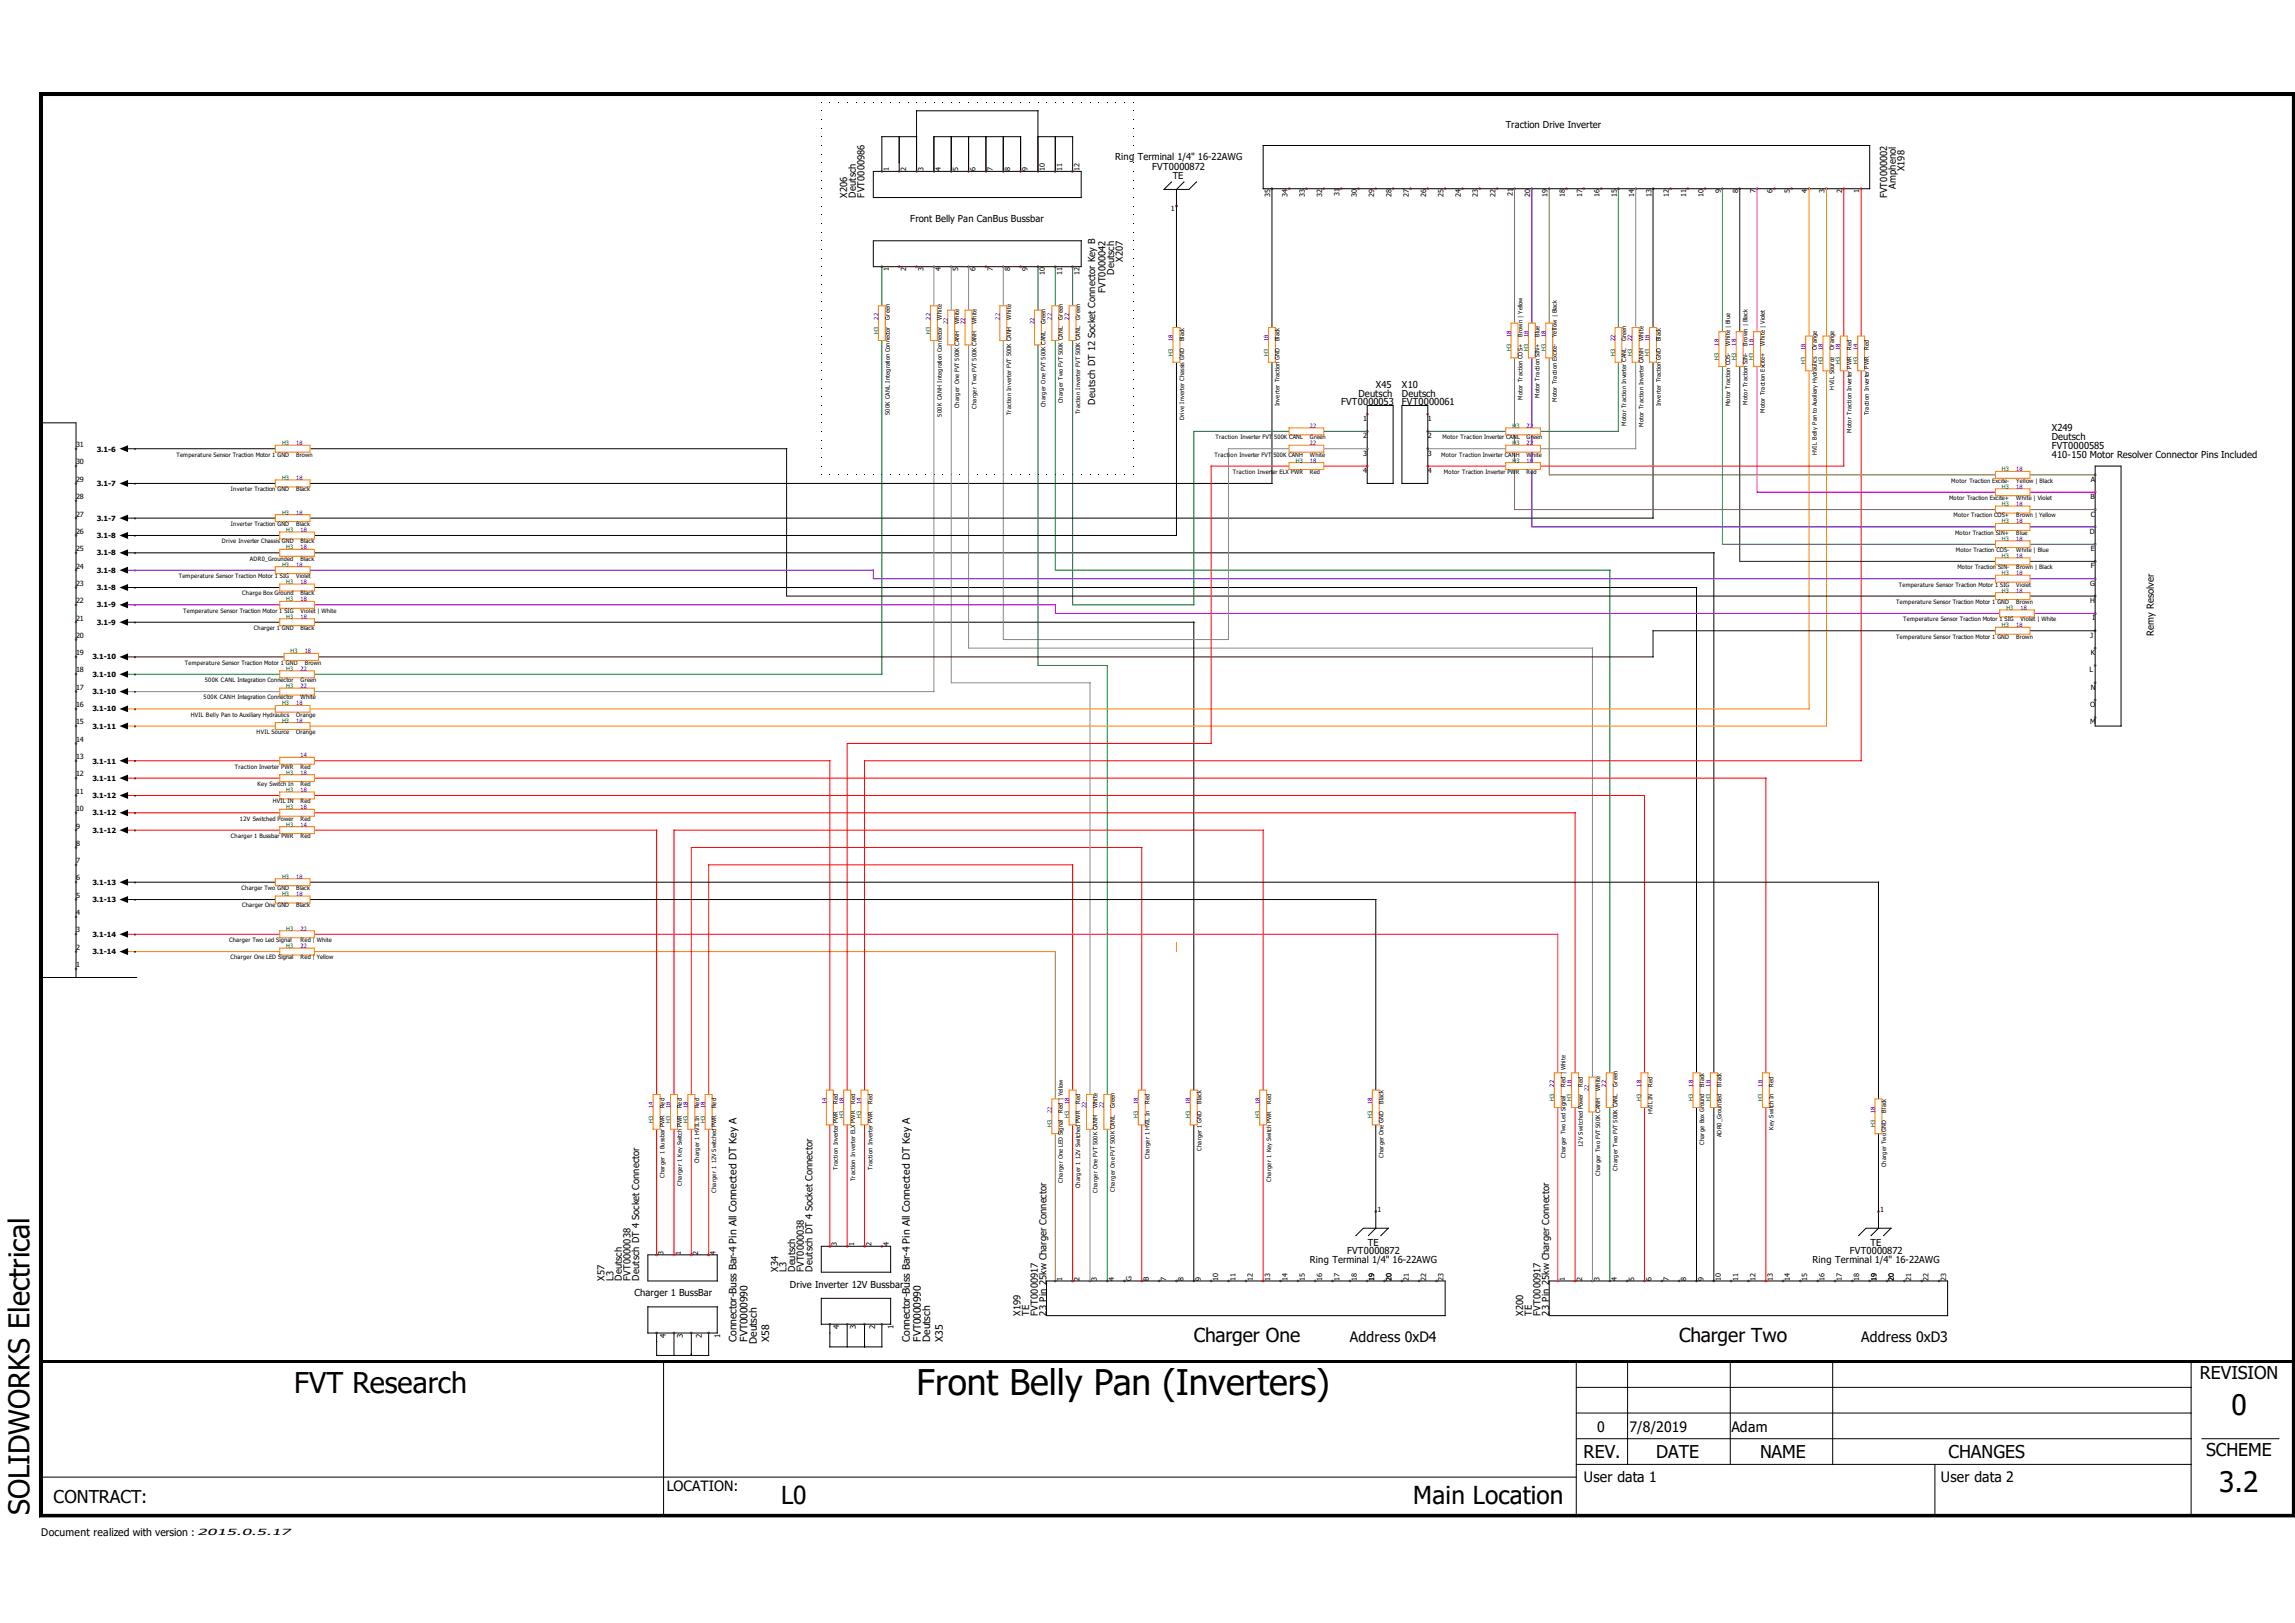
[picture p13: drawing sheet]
<svg xmlns="http://www.w3.org/2000/svg" width="420mm" height="297mm" viewBox="0 0 420 297" stroke-linecap="round" stroke-linejoin="round" font-family="sans-serif">
<defs><g id="words">
<text font-size="6.5" x="167.8" y="255.3">Front Belly Pan (Inverters)</text>
<g font-size="5.2">
<text x="53.9" y="255">FVT Research</text>
<text x="408.5" y="259">0</text>
<text x="406.3" y="273.1">3.2</text>
<text x="5.4" y="277.3" transform="rotate(-90 5.4 277.3)">SOLIDWORKS Electrical</text>
</g>
<g font-size="4.5">
<text x="143" y="275.3">L0</text>
<text x="258.7" y="275.3">Main Location</text>
</g>
<g font-size="3.5">
<text x="218.6" y="245.5">Charger One</text>
<text x="307.4" y="245.5">Charger Two</text>
</g>
<g font-size="3.2">
<text x="402.7" y="252.3">REVISION</text>
<text x="289.9" y="266.8">REV.</text>
<text x="303.2" y="266.8">DATE</text>
<text x="322.2" y="266.8">NAME</text>
<text x="356.7" y="266.8">CHANGES</text>
<text x="403.9" y="266.4">SCHEME</text>
<text x="9.8" y="275">CONTRACT:</text>
</g>
<g font-size="2.6">
<text x="247.1" y="245.5">Address 0xD4</text>
<text x="340.7" y="245.5">Address 0xD3</text>
<text x="292.4" y="262">0</text>
<text x="298.3" y="262">7/8/2019</text>
<text x="317" y="262">Adam</text>
<text x="122.1" y="272.8">LOCATION:</text>
<text x="290" y="271.2">User data 1</text>
<text x="355.3" y="271.2">User data 2</text>
</g>
<g font-size="1.9">
<text x="134.9" y="245.5" transform="rotate(-90 134.9 245.5)">Connector-Buss Bar-4 Pin All Connected DT Key A</text>
<text x="136.9" y="245.5" transform="rotate(-90 136.9 245.5)">FVT0000990</text>
<text x="138.6" y="245.9" transform="rotate(-90 138.6 245.9)">Deutsch</text>
<text x="140.8" y="245.5" transform="rotate(-90 140.8 245.5)">X58</text>
<text x="166.6" y="245.5" transform="rotate(-90 166.6 245.5)">Connector-Buss Bar-4 Pin All Connected DT Key A</text>
<text x="168.6" y="245.5" transform="rotate(-90 168.6 245.5)">FVT0000990</text>
<text x="170.3" y="245.5" transform="rotate(-90 170.3 245.5)">Deutsch</text>
<text x="172.6" y="245.5" transform="rotate(-90 172.6 245.5)">X35</text>
<text x="7.6" y="281.1">Document realized with version :</text>
</g>
<g font-size="1.8">
<text x="275.7" y="23.5">Traction Drive Inverter</text>
<text x="204.2" y="29.3">Ring Terminal 1/4&quot; 16-22AWG</text>
<text x="210.9" y="31.2">FVT0000872</text>
<text x="214.7" y="32.8">TE</text>
<text x="347.1" y="34.5" transform="rotate(-90 347.1 34.5)">Amphenol</text>
<text x="348.6" y="31.4" transform="rotate(-90 348.6 31.4)">X198</text>
<text x="155.1" y="36.2" transform="rotate(-90 155.1 36.2)">X206</text>
<text x="156.7" y="36.2" transform="rotate(-90 156.7 36.2)">Deutsch</text>
<text x="158.3" y="36.2" transform="rotate(-90 158.3 36.2)">FVT0000986</text>
<text x="166.7" y="40.6">Front Belly Pan CanBus Bussbar</text>
<text x="345.5" y="36.3" transform="rotate(-90 345.5 36.3)">FVT0000002</text>
<text x="205.6" y="47.9" transform="rotate(-90 205.6 47.9)">X207</text>
<text x="202.4" y="53.7" transform="rotate(-90 202.4 53.7)">FVT0000042</text>
<text x="204" y="50.3" transform="rotate(-90 204 50.3)">Deutsch</text>
<text x="251.9" y="71">X45</text>
<text x="256.7" y="71">X10</text>
<text x="200.5" y="74" transform="rotate(-90 200.5 74)">Deutsch DT 12 Socket Connector Key B</text>
<text x="245.5" y="74.2">FVT0000053</text>
<text x="248.7" y="72.6">Deutsch</text>
<text x="256.7" y="72.6">Deutsch</text>
<text x="256.7" y="74.2">FVT0000061</text>
<text x="375.6" y="79">X249</text>
<text x="375.6" y="80.6">Deutsch</text>
<text x="375.6" y="82.1">FVT0000585</text>
<text x="375.6" y="83.7">410-150 Motor Resolver Connector Pins Included</text>
<text x="394.3" y="116.4" transform="rotate(-90 394.3 116.4)">Remy Resolver</text>
<text x="142.4" y="232.8" transform="rotate(-90 142.4 232.8)">X34</text>
<text x="144" y="232.8" transform="rotate(-90 144 232.8)">L3</text>
<text x="145.6" y="232.8" transform="rotate(-90 145.6 232.8)">Deutsch</text>
<text x="147.2" y="232.8" transform="rotate(-90 147.2 232.8)">FVT0000038</text>
<text x="148.7" y="232.8" transform="rotate(-90 148.7 232.8)">Deutsch DT 4 Socket Connector</text>
<text x="239.8" y="231.2">Ring Terminal 1/4&quot; 16-22AWG</text>
<text x="246.6" y="229.6">FVT0000872</text>
<text x="250.4" y="228">TE</text>
<text x="331.8" y="231.2">Ring Terminal 1/4&quot; 16-22AWG</text>
<text x="338.7" y="229.6">FVT0000872</text>
<text x="342.5" y="228">TE</text>
<text x="110.7" y="234.4" transform="rotate(-90 110.7 234.4)">X57</text>
<text x="112.3" y="234.4" transform="rotate(-90 112.3 234.4)">L3</text>
<text x="113.9" y="234.4" transform="rotate(-90 113.9 234.4)">Deutsch</text>
<text x="115.4" y="234.4" transform="rotate(-90 115.4 234.4)">FVT0000038</text>
<text x="116.2" y="237.3">Charger 1 BussBar</text>
<text x="117" y="234.4" transform="rotate(-90 117 234.4)">Deutsch DT 4 Socket Connector</text>
<text x="144.6" y="235.7">Drive Inverter 12V Bussbar</text>
<text x="186.8" y="240.8" transform="rotate(-90 186.8 240.8)">X199</text>
<text x="188.4" y="240.8" transform="rotate(-90 188.4 240.8)">TE</text>
<text x="190" y="240.8" transform="rotate(-90 190 240.8)">FVT0000917</text>
<text x="191.6" y="240.8" transform="rotate(-90 191.6 240.8)">23 Pin 25kw Charger Connector</text>
<text x="278.8" y="240.8" transform="rotate(-90 278.8 240.8)">X200</text>
<text x="280.4" y="240.8" transform="rotate(-90 280.4 240.8)">TE</text>
<text x="282" y="240.8" transform="rotate(-90 282 240.8)">FVT0000917</text>
<text x="283.6" y="240.8" transform="rotate(-90 283.6 240.8)">23 Pin 25kw Charger Connector</text>
</g>
<text font-size="1.6" x="36.1" y="281">2015.0.5.17</text>
<g font-size="1.4">
<text x="121.9" y="244.9" transform="rotate(-90 121.9 244.9)">4</text>
<text x="125" y="244.9" transform="rotate(-90 125 244.9)">3</text>
<text x="128.5" y="244.9" transform="rotate(-90 128.5 244.9)">2</text>
<text x="131.9" y="244.9" transform="rotate(-90 131.9 244.9)">1</text>
<text x="153.7" y="243.2" transform="rotate(-90 153.7 243.2)">4</text>
<text x="156.7" y="243.3" transform="rotate(-90 156.7 243.3)">3</text>
<text x="160.2" y="243.3" transform="rotate(-90 160.2 243.3)">2</text>
<text x="163.6" y="243.3" transform="rotate(-90 163.6 243.3)">1</text>
</g>
<g font-size="1.3">
<text x="162.7" y="31.4" transform="rotate(-90 162.7 31.4)">1</text>
<text x="165.9" y="31.4" transform="rotate(-90 165.9 31.4)">2</text>
<text x="169.1" y="31.4" transform="rotate(-90 169.1 31.4)">3</text>
<text x="172.2" y="31.4" transform="rotate(-90 172.2 31.4)">4</text>
<text x="175.4" y="31.4" transform="rotate(-90 175.4 31.4)">5</text>
<text x="178.6" y="31.4" transform="rotate(-90 178.6 31.4)">6</text>
<text x="181.8" y="31.4" transform="rotate(-90 181.8 31.4)">7</text>
<text x="184.9" y="31.4" transform="rotate(-90 184.9 31.4)">8</text>
<text x="188.1" y="31.4" transform="rotate(-90 188.1 31.4)">9</text>
<text x="191.3" y="31.4" transform="rotate(-90 191.3 31.4)">10</text>
<text x="194.5" y="31.4" transform="rotate(-90 194.5 31.4)">11</text>
<text x="197.6" y="31.4" transform="rotate(-90 197.6 31.4)">12</text>
<text x="232.5" y="36" transform="rotate(-90 232.5 36)">35</text>
<text x="238.9" y="36" transform="rotate(-90 238.9 36)">33</text>
<text x="242.1" y="36" transform="rotate(-90 242.1 36)">32</text>
<text x="245.2" y="35.9" transform="rotate(-90 245.2 35.9)">31</text>
<text x="248.4" y="36" transform="rotate(-90 248.4 36)">30</text>
<text x="251.6" y="36" transform="rotate(-90 251.6 36)">29</text>
<text x="254.8" y="36" transform="rotate(-90 254.8 36)">28</text>
<text x="257.9" y="36" transform="rotate(-90 257.9 36)">27</text>
<text x="261.1" y="36" transform="rotate(-90 261.1 36)">26</text>
<text x="264.3" y="36" transform="rotate(-90 264.3 36)">25</text>
<text x="270.6" y="36" transform="rotate(-90 270.6 36)">23</text>
<text x="273.8" y="36" transform="rotate(-90 273.8 36)">22</text>
<text x="277" y="35.9" transform="rotate(-90 277 35.9)">21</text>
<text x="280.1" y="36" transform="rotate(-90 280.1 36)">20</text>
<text x="315" y="35.3" transform="rotate(-90 315 35.3)">9</text>
<text x="318.2" y="35.3" transform="rotate(-90 318.2 35.3)">8</text>
<text x="321.4" y="35.3" transform="rotate(-90 321.4 35.3)">7</text>
<text x="324.5" y="35.3" transform="rotate(-90 324.5 35.3)">6</text>
<text x="327.7" y="35.3" transform="rotate(-90 327.7 35.3)">5</text>
<text x="330.9" y="35.3" transform="rotate(-90 330.9 35.3)">4</text>
<text x="334" y="35.3" transform="rotate(-90 334 35.3)">3</text>
<text x="337.3" y="35.3" transform="rotate(-90 337.3 35.3)">2</text>
<text x="340.4" y="35.3" transform="rotate(-90 340.4 35.3)">1</text>
<text x="214.3" y="38.7">1</text>
<text x="235.7" y="36" transform="rotate(-90 235.7 36)">34</text>
<text x="267.5" y="36" transform="rotate(-90 267.5 36)">24</text>
<text x="283.3" y="36.1" transform="rotate(-90 283.3 36.1)">19</text>
<text x="286.5" y="36.1" transform="rotate(-90 286.5 36.1)">18</text>
<text x="289.6" y="36.1" transform="rotate(-90 289.6 36.1)">17</text>
<text x="292.8" y="36.1" transform="rotate(-90 292.8 36.1)">16</text>
<text x="296" y="36.1" transform="rotate(-90 296 36.1)">15</text>
<text x="299.2" y="36.1" transform="rotate(-90 299.2 36.1)">14</text>
<text x="302.3" y="36.1" transform="rotate(-90 302.3 36.1)">13</text>
<text x="305.5" y="36.1" transform="rotate(-90 305.5 36.1)">12</text>
<text x="308.7" y="36" transform="rotate(-90 308.7 36)">11</text>
<text x="311.9" y="36.1" transform="rotate(-90 311.9 36.1)">10</text>
<text x="162.7" y="49.6" transform="rotate(-90 162.7 49.6)">1</text>
<text x="165.9" y="49.5" transform="rotate(-90 165.9 49.5)">2</text>
<text x="169.1" y="49.5" transform="rotate(-90 169.1 49.5)">3</text>
<text x="172.2" y="49.5" transform="rotate(-90 172.2 49.5)">4</text>
<text x="175.4" y="49.5" transform="rotate(-90 175.4 49.5)">5</text>
<text x="178.6" y="49.5" transform="rotate(-90 178.6 49.5)">6</text>
<text x="181.8" y="49.6" transform="rotate(-90 181.8 49.6)">7</text>
<text x="184.9" y="49.5" transform="rotate(-90 184.9 49.5)">8</text>
<text x="188.1" y="49.5" transform="rotate(-90 188.1 49.5)">9</text>
<text x="191.3" y="50.3" transform="rotate(-90 191.3 50.3)">10</text>
<text x="194.5" y="50.3" transform="rotate(-90 194.5 50.3)">11</text>
<text x="197.6" y="50.3" transform="rotate(-90 197.6 50.3)">12</text>
<text x="249.5" y="77">1</text>
<text x="261.4" y="77">1</text>
<text x="13.9" y="81.8">31</text>
<text x="17.7" y="82.6">3.1-6</text>
<text x="249.6" y="80.2">2</text>
<text x="249.6" y="83.4">3</text>
<text x="261.4" y="80.2">2</text>
<text x="261.4" y="83.4">3</text>
<text x="13.9" y="88.2">29</text>
<text x="13.9" y="85">30</text>
<text x="17.7" y="88.9">3.1-7</text>
<text x="249.6" y="86.6">4</text>
<text x="261.4" y="86.6">4</text>
<text x="382.8" y="88.2">A</text>
<text x="13.9" y="94.5">27</text>
<text x="13.9" y="91.4">28</text>
<text x="17.7" y="95.3">3.1-7</text>
<text x="382.7" y="91.4">B</text>
<text x="382.8" y="94.5">C</text>
<text x="13.9" y="100.8">25</text>
<text x="13.9" y="97.7">26</text>
<text x="17.7" y="101.6">3.1-8</text>
<text x="17.7" y="98.5">3.1-8</text>
<text x="382.6" y="97.7">D</text>
<text x="382.8" y="100.8">E</text>
<text x="13.9" y="107.2">23</text>
<text x="13.9" y="104.1">24</text>
<text x="17.7" y="108">3.1-8</text>
<text x="17.7" y="104.8">3.1-8</text>
<text x="382.7" y="107.2">G</text>
<text x="382.8" y="104">F</text>
<text x="13.9" y="113.6">21</text>
<text x="13.9" y="110.4">22</text>
<text x="17.7" y="111.2">3.1-9</text>
<text x="382.7" y="110.4">H</text>
<text x="383.1" y="113.5">I</text>
<text x="13.9" y="119.9">19</text>
<text x="13.9" y="116.7">20</text>
<text x="17.7" y="114.3">3.1-9</text>
<text x="382.7" y="116.7">J</text>
<text x="382.8" y="119.9">K</text>
<text x="13.9" y="123.1">18</text>
<text x="16.9" y="123.9">3.1-10</text>
<text x="16.9" y="120.7">3.1-10</text>
<text x="382.6" y="123.1">L</text>
<text x="13.9" y="129.4">16</text>
<text x="13.9" y="126.2">17</text>
<text x="16.9" y="130.2">3.1-10</text>
<text x="16.9" y="127">3.1-10</text>
<text x="382.6" y="129.4">O</text>
<text x="382.8" y="126.2">N</text>
<text x="13.9" y="135.8">14</text>
<text x="13.9" y="132.6">15</text>
<text x="16.9" y="133.4">3.1-11</text>
<text x="382.7" y="132.6">M</text>
<text x="13.9" y="142.1">12</text>
<text x="13.9" y="138.9">13</text>
<text x="16.9" y="139.7">3.1-11</text>
<text x="16.9" y="142.9">3.1-11</text>
<text x="13.9" y="148.5">10</text>
<text x="13.9" y="145.3">11</text>
<text x="16.9" y="146">3.1-12</text>
<text x="16.9" y="149.2">3.1-12</text>
<text x="13.9" y="154.8">8</text>
<text x="13.9" y="151.6">9</text>
<text x="16.9" y="152.4">3.1-12</text>
<text x="13.9" y="161.1">6</text>
<text x="13.9" y="158">7</text>
<text x="16.9" y="161.9">3.1-13</text>
<text x="13.9" y="167.5">4</text>
<text x="13.9" y="164.3">5</text>
<text x="16.9" y="165.1">3.1-13</text>
<text x="13.9" y="173.9">2</text>
<text x="13.9" y="170.6">3</text>
<text x="16.9" y="171.4">3.1-14</text>
<text x="13.9" y="177">1</text>
<text x="16.9" y="174.6">3.1-14</text>
<text x="252.2" y="221.7">1</text>
<text x="344.2" y="221.7">1</text>
<text x="121.5" y="229.7" transform="rotate(-90 121.5 229.7)">3</text>
<text x="124.7" y="229.7" transform="rotate(-90 124.7 229.7)">1</text>
<text x="127.8" y="229.7" transform="rotate(-90 127.8 229.7)">2</text>
<text x="131" y="229.7" transform="rotate(-90 131 229.7)">4</text>
<text x="153.2" y="228.1" transform="rotate(-90 153.2 228.1)">3</text>
<text x="156.4" y="228.1" transform="rotate(-90 156.4 228.1)">1</text>
<text x="159.5" y="228.1" transform="rotate(-90 159.5 228.1)">2</text>
<text x="162.7" y="228.1" transform="rotate(-90 162.7 228.1)">4</text>
<text x="194.5" y="234.4" transform="rotate(-90 194.5 234.4)">1</text>
<text x="197.6" y="234.4" transform="rotate(-90 197.6 234.4)">2</text>
<text x="200.8" y="234.4" transform="rotate(-90 200.8 234.4)">3</text>
<text x="204" y="234.4" transform="rotate(-90 204 234.4)">4</text>
<text x="207.1" y="234.4" transform="rotate(-90 207.1 234.4)">G</text>
<text x="210.3" y="234.4" transform="rotate(-90 210.3 234.4)">B</text>
<text x="213.5" y="234.4" transform="rotate(-90 213.5 234.4)">7</text>
<text x="216.7" y="234.4" transform="rotate(-90 216.7 234.4)">8</text>
<text x="219.8" y="234.4" transform="rotate(-90 219.8 234.4)">9</text>
<text x="223" y="234.4" transform="rotate(-90 223 234.4)">10</text>
<text x="226.2" y="234.4" transform="rotate(-90 226.2 234.4)">11</text>
<text x="229.4" y="234.4" transform="rotate(-90 229.4 234.4)">12</text>
<text x="232.5" y="234.4" transform="rotate(-90 232.5 234.4)">13</text>
<text x="235.7" y="234.4" transform="rotate(-90 235.7 234.4)">14</text>
<text x="238.9" y="234.4" transform="rotate(-90 238.9 234.4)">15</text>
<text x="242.1" y="234.4" transform="rotate(-90 242.1 234.4)">16</text>
<text x="245.2" y="234.4" transform="rotate(-90 245.2 234.4)">17</text>
<text x="248.4" y="234.4" transform="rotate(-90 248.4 234.4)">18</text>
<text x="251.6" y="234.4" transform="rotate(-90 251.6 234.4)">19</text>
<text x="254.8" y="234.4" transform="rotate(-90 254.8 234.4)">20</text>
<text x="257.9" y="234.4" transform="rotate(-90 257.9 234.4)">21</text>
<text x="261.1" y="234.4" transform="rotate(-90 261.1 234.4)">22</text>
<text x="264.3" y="234.4" transform="rotate(-90 264.3 234.4)">23</text>
<text x="286.5" y="234.4" transform="rotate(-90 286.5 234.4)">1</text>
<text x="289.6" y="234.4" transform="rotate(-90 289.6 234.4)">2</text>
<text x="292.8" y="234.4" transform="rotate(-90 292.8 234.4)">3</text>
<text x="296" y="234.4" transform="rotate(-90 296 234.4)">4</text>
<text x="299.2" y="234.4" transform="rotate(-90 299.2 234.4)">5</text>
<text x="302.3" y="234.4" transform="rotate(-90 302.3 234.4)">6</text>
<text x="305.5" y="234.4" transform="rotate(-90 305.5 234.4)">7</text>
<text x="308.7" y="234.4" transform="rotate(-90 308.7 234.4)">8</text>
<text x="311.9" y="234.4" transform="rotate(-90 311.9 234.4)">9</text>
<text x="315" y="234.4" transform="rotate(-90 315 234.4)">10</text>
<text x="318.2" y="234.4" transform="rotate(-90 318.2 234.4)">11</text>
<text x="321.4" y="234.4" transform="rotate(-90 321.4 234.4)">12</text>
<text x="324.6" y="234.4" transform="rotate(-90 324.6 234.4)">13</text>
<text x="327.7" y="234.4" transform="rotate(-90 327.7 234.4)">14</text>
<text x="330.9" y="234.4" transform="rotate(-90 330.9 234.4)">15</text>
<text x="334" y="234.4" transform="rotate(-90 334 234.4)">16</text>
<text x="337.2" y="234.4" transform="rotate(-90 337.2 234.4)">17</text>
<text x="340.4" y="234.4" transform="rotate(-90 340.4 234.4)">18</text>
<text x="343.6" y="234.4" transform="rotate(-90 343.6 234.4)">19</text>
<text x="346.7" y="234.4" transform="rotate(-90 346.7 234.4)">20</text>
<text x="349.9" y="234.4" transform="rotate(-90 349.9 234.4)">21</text>
<text x="353.1" y="234.4" transform="rotate(-90 353.1 234.4)">22</text>
<text x="356.3" y="234.4" transform="rotate(-90 356.3 234.4)">23</text>
</g>
<g font-size="1.1" fill="#00f">
<text x="160.8" y="58.5" transform="rotate(-90 160.8 58.5)">22</text>
<text x="170.3" y="58.5" transform="rotate(-90 170.3 58.5)">22</text>
<text x="173.5" y="59.3" transform="rotate(-90 173.5 59.3)">22</text>
<text x="176.7" y="59.3" transform="rotate(-90 176.7 59.3)">22</text>
<text x="183" y="58.5" transform="rotate(-90 183 58.5)">22</text>
<text x="189.4" y="59.3" transform="rotate(-90 189.4 59.3)">22</text>
<text x="192.6" y="58.5" transform="rotate(-90 192.6 58.5)">22</text>
<text x="195.7" y="58.5" transform="rotate(-90 195.7 58.5)">22</text>
<text x="214.7" y="62.5" transform="rotate(-90 214.7 62.5)">18</text>
<text x="232.2" y="62.5" transform="rotate(-90 232.2 62.5)">18</text>
<text x="276.6" y="61.7" transform="rotate(-90 276.6 61.7)">18</text>
<text x="279.8" y="61.7" transform="rotate(-90 279.8 61.7)">18</text>
<text x="283" y="61.7" transform="rotate(-90 283 61.7)">18</text>
<text x="295.7" y="62.5" transform="rotate(-90 295.7 62.5)">22</text>
<text x="298.8" y="62.5" transform="rotate(-90 298.8 62.5)">22</text>
<text x="302" y="62.5" transform="rotate(-90 302 62.5)">18</text>
<text x="314.7" y="63.2" transform="rotate(-90 314.7 63.2)">18</text>
<text x="317.9" y="63.2" transform="rotate(-90 317.9 63.2)">18</text>
<text x="321" y="63.2" transform="rotate(-90 321 63.2)">18</text>
<text x="330.6" y="64.1" transform="rotate(-90 330.6 64.1)">18</text>
<text x="333.7" y="64.1" transform="rotate(-90 333.7 64.1)">18</text>
<text x="336.9" y="64.1" transform="rotate(-90 336.9 64.1)">18</text>
<text x="340.1" y="64.1" transform="rotate(-90 340.1 64.1)">14</text>
<text x="54.2" y="81.5">18</text>
<text x="239.8" y="78.3">22</text>
<text x="239.8" y="81.5">22</text>
<text x="279.5" y="81.5">22</text>
<text x="279.5" y="78.3">22</text>
<text x="54.2" y="87.8">18</text>
<text x="239.8" y="84.7">18</text>
<text x="279.5" y="84.7">18</text>
<text x="369.1" y="89.5">18</text>
<text x="369.1" y="86.3">18</text>
<text x="54.2" y="94.2">18</text>
<text x="369.1" y="95.8">18</text>
<text x="369.1" y="92.6">18</text>
<text x="55" y="97.4">18</text>
<text x="55" y="100.5">18</text>
<text x="369.1" y="99">18</text>
<text x="54.2" y="103.7">18</text>
<text x="55" y="106.9">18</text>
<text x="369.1" y="105.3">18</text>
<text x="369.1" y="102.1">18</text>
<text x="55" y="110.1">18</text>
<text x="55" y="113.2">18</text>
<text x="369.1" y="108.5">18</text>
<text x="369.9" y="111.6">18</text>
<text x="55.8" y="119.6">18</text>
<text x="369.1" y="114.8">18</text>
<text x="55" y="122.8">22</text>
<text x="55" y="125.9">22</text>
<text x="54.2" y="129.1">18</text>
<text x="54.2" y="132.2">18</text>
<text x="55" y="138.6">14</text>
<text x="55" y="141.8">18</text>
<text x="55" y="148.1">18</text>
<text x="55" y="144.9">18</text>
<text x="55" y="151.3">14</text>
<text x="54.2" y="160.8">18</text>
<text x="54.2" y="164">18</text>
<text x="55" y="170.3">22</text>
<text x="55" y="173.5">22</text>
<text x="119.6" y="202.9" transform="rotate(-90 119.6 202.9)">14</text>
<text x="122.8" y="202.9" transform="rotate(-90 122.8 202.9)">18</text>
<text x="125.9" y="202.9" transform="rotate(-90 125.9 202.9)">18</text>
<text x="129.1" y="202.9" transform="rotate(-90 129.1 202.9)">18</text>
<text x="151.3" y="202.1" transform="rotate(-90 151.3 202.1)">14</text>
<text x="154.5" y="202.1" transform="rotate(-90 154.5 202.1)">18</text>
<text x="157.6" y="202.1" transform="rotate(-90 157.6 202.1)">14</text>
<text x="192.6" y="203.7" transform="rotate(-90 192.6 203.7)">22</text>
<text x="195.7" y="202.1" transform="rotate(-90 195.7 202.1)">18</text>
<text x="198.9" y="202.9" transform="rotate(-90 198.9 202.9)">22</text>
<text x="202.1" y="202.9" transform="rotate(-90 202.1 202.9)">22</text>
<text x="208.4" y="202.1" transform="rotate(-90 208.4 202.1)">18</text>
<text x="217.9" y="202.1" transform="rotate(-90 217.9 202.1)">18</text>
<text x="230.6" y="202.1" transform="rotate(-90 230.6 202.1)">18</text>
<text x="251.2" y="202.1" transform="rotate(-90 251.2 202.1)">18</text>
<text x="284.6" y="198.9" transform="rotate(-90 284.6 198.9)">22</text>
<text x="287.7" y="198.9" transform="rotate(-90 287.7 198.9)">18</text>
<text x="290.9" y="199.7" transform="rotate(-90 290.9 199.7)">22</text>
<text x="294.1" y="198.9" transform="rotate(-90 294.1 198.9)">22</text>
<text x="300.4" y="198.9" transform="rotate(-90 300.4 198.9)">18</text>
<text x="310" y="198.9" transform="rotate(-90 310 198.9)">18</text>
<text x="313.1" y="198.9" transform="rotate(-90 313.1 198.9)">18</text>
<text x="322.7" y="198.9" transform="rotate(-90 322.7 198.9)">18</text>
<text x="343.3" y="203.7" transform="rotate(-90 343.3 203.7)">18</text>
</g>
<g font-size="1.1">
<text x="162.9" y="58.5" transform="rotate(-90 162.9 58.5)">Green</text>
<text x="172.4" y="58.5" transform="rotate(-90 172.4 58.5)">White</text>
<text x="175.6" y="59.3" transform="rotate(-90 175.6 59.3)">White</text>
<text x="178.8" y="59.3" transform="rotate(-90 178.8 59.3)">White</text>
<text x="185.1" y="58.5" transform="rotate(-90 185.1 58.5)">White</text>
<text x="191.4" y="59.3" transform="rotate(-90 191.4 59.3)">Green</text>
<text x="194.6" y="58.5" transform="rotate(-90 194.6 58.5)">Green</text>
<text x="197.8" y="58.5" transform="rotate(-90 197.8 58.5)">Green</text>
<text x="216.8" y="62.5" transform="rotate(-90 216.8 62.5)">Black</text>
<text x="234.3" y="62.5" transform="rotate(-90 234.3 62.5)">Black</text>
<text x="278.7" y="61.7" transform="rotate(-90 278.7 61.7)">Brown | Yellow</text>
<text x="281.8" y="61.7" transform="rotate(-90 281.8 61.7)">Blue</text>
<text x="285" y="61.7" transform="rotate(-90 285 61.7)">Yellow | Black</text>
<text x="297.7" y="62.5" transform="rotate(-90 297.7 62.5)">Green</text>
<text x="300.9" y="62.5" transform="rotate(-90 300.9 62.5)">White</text>
<text x="304.1" y="62.5" transform="rotate(-90 304.1 62.5)">Black</text>
<text x="316.8" y="63.2" transform="rotate(-90 316.8 63.2)">White | Blue</text>
<text x="319.9" y="63.2" transform="rotate(-90 319.9 63.2)">Brown | Black</text>
<text x="323.1" y="63.2" transform="rotate(-90 323.1 63.2)">White | Violet</text>
<text x="332.6" y="64.1" transform="rotate(-90 332.6 64.1)">Orange</text>
<text x="335.8" y="64.1" transform="rotate(-90 335.8 64.1)">Orange</text>
<text x="339" y="64.1" transform="rotate(-90 339 64.1)">Red</text>
<text x="342.1" y="64.1" transform="rotate(-90 342.1 64.1)">Red</text>
<text x="335.8" y="71.3" transform="rotate(-90 335.8 71.3)">HVIL Source</text>
<text x="162.9" y="76" transform="rotate(-90 162.9 76)">500K CANL Integration Connector</text>
<text x="172.4" y="76.2" transform="rotate(-90 172.4 76.2)">500K CANH Integration Connector</text>
<text x="175.6" y="74.7" transform="rotate(-90 175.6 74.7)">Charger One FVT 500K CANH</text>
<text x="178.8" y="74.8" transform="rotate(-90 178.8 74.8)">Charger Two FVT 500K CANH</text>
<text x="185.1" y="76" transform="rotate(-90 185.1 76)">Traction Inverter FVT 500K CANH</text>
<text x="191.4" y="74.5" transform="rotate(-90 191.4 74.5)">Charger One FVT 500K CANL</text>
<text x="194.6" y="73.8" transform="rotate(-90 194.6 73.8)">Charger Two FVT 500K CANL</text>
<text x="197.8" y="75.8" transform="rotate(-90 197.8 75.8)">Traction Inverter FVT 500K CANL</text>
<text x="216.8" y="76.9" transform="rotate(-90 216.8 76.9)">Drive Inverter Chassis GND</text>
<text x="234.3" y="74.4" transform="rotate(-90 234.3 74.4)">Inverter Traction GND</text>
<text x="278.7" y="73.2" transform="rotate(-90 278.7 73.2)">Motor Traction COS+</text>
<text x="281.8" y="72.9" transform="rotate(-90 281.8 72.9)">Motor Traction SIN+</text>
<text x="285" y="73.6" transform="rotate(-90 285 73.6)">Motor Traction Excite-</text>
<text x="297.7" y="77.9" transform="rotate(-90 297.7 77.9)">Motor Traction Inverter CANL</text>
<text x="304.1" y="74.4" transform="rotate(-90 304.1 74.4)">Inverter Traction GND</text>
<text x="316.8" y="74.3" transform="rotate(-90 316.8 74.3)">Motor Traction COS-</text>
<text x="319.9" y="74" transform="rotate(-90 319.9 74)">Motor Traction SIN-</text>
<text x="323.1" y="75.6" transform="rotate(-90 323.1 75.6)">Motor Traction Excite+</text>
<text x="342.1" y="76" transform="rotate(-90 342.1 76)">Traction Inverter PWR</text>
<text x="32.3" y="83.6">Temperature Sensor Traction Motor 1 GND</text>
<text x="54.2" y="83.6">Brown</text>
<text x="222.4" y="83.6">Traction Inverter FVT 500K CANH</text>
<text x="222.5" y="80.4">Traction Inverter FVT 500K CANL</text>
<text x="239.8" y="83.6">White</text>
<text x="239.8" y="80.4">Green</text>
<text x="263.9" y="83.6">Motor Traction Inverter CANH</text>
<text x="264.1" y="80.4">Motor Traction Inverter CANL</text>
<text x="279.5" y="83.6">White</text>
<text x="279.5" y="80.4">Green</text>
<text x="300.9" y="78.1" transform="rotate(-90 300.9 78.1)">Motor Traction Inverter CANH</text>
<text x="332.6" y="83.4" transform="rotate(-90 332.6 83.4)">HVIL Belly Pan to Auxiliary Hydraulics</text>
<text x="339" y="79.2" transform="rotate(-90 339 79.2)">Motor Traction Inverter PWR</text>
<text x="42.3" y="89.9">Inverter Traction GND</text>
<text x="54.2" y="89.9">Black</text>
<text x="225.7" y="86.7">Traction Inverter ELX PWR</text>
<text x="239.8" y="86.7">Red</text>
<text x="264.4" y="86.7">Motor Traction Inverter PWR</text>
<text x="279.5" y="86.7">Red</text>
<text x="357.2" y="88.3">Motor Traction Excite-</text>
<text x="369.1" y="88.3">Yellow | Black</text>
<text x="356.8" y="91.5">Motor Traction Excite+</text>
<text x="357.6" y="94.7">Motor Traction COS+</text>
<text x="369.1" y="94.7">Brown | Yellow</text>
<text x="369.1" y="91.5">White | Violet</text>
<text x="40.6" y="99.4">Drive Inverter Chassis GND</text>
<text x="42.3" y="96.3">Inverter Traction GND</text>
<text x="54.2" y="96.3">Black</text>
<text x="55" y="99.4">Black</text>
<text x="357.9" y="97.8">Motor Traction SIN+</text>
<text x="358" y="101">Motor Traction COS-</text>
<text x="369.1" y="97.8">Blue</text>
<text x="369.1" y="101">White | Blue</text>
<text x="32.7" y="105.8">Temperature Sensor Traction Motor 1 SIG</text>
<text x="45.8" y="102.6">ADR0_Grounded</text>
<text x="54.2" y="105.8">Violet</text>
<text x="55" y="102.6">Black</text>
<text x="347.6" y="107.4">Temperature Sensor Traction Motor 1 SIG</text>
<text x="358.3" y="104.2">Motor Traction SIN-</text>
<text x="369.1" y="107.4">Violet</text>
<text x="369.1" y="104.2">Brown | Black</text>
<text x="33.5" y="112.1">Temperature Sensor Traction Motor 1 SIG</text>
<text x="44.4" y="109">Charge Box Ground</text>
<text x="55" y="112.1">Violet | White</text>
<text x="55" y="109">Black</text>
<text x="347.2" y="110.5">Temperature Sensor Traction Motor 1 GND</text>
<text x="348.4" y="113.7">Temperature Sensor Traction Motor 1 SIG</text>
<text x="369.1" y="110.5">Brown</text>
<text x="369.9" y="113.7">Violet | White</text>
<text x="46.5" y="115.3">Charger 1 GND</text>
<text x="55" y="115.3">Black</text>
<text x="347.2" y="116.9">Temperature Sensor Traction Motor 1 GND</text>
<text x="369.1" y="116.9">Brown</text>
<text x="33.9" y="121.6">Temperature Sensor Traction Motor 1 GND</text>
<text x="37.5" y="124.8">500K CANL Integration Connector</text>
<text x="55" y="124.8">Green</text>
<text x="55.8" y="121.6">Brown</text>
<text x="34.9" y="131.1">HVIL Belly Pan to Auxiliary Hydraulics</text>
<text x="37.3" y="128">500K CANH Integration Connector</text>
<text x="54.2" y="131.1">Orange</text>
<text x="55" y="128">White</text>
<text x="47" y="134.3">HVIL Source</text>
<text x="54.2" y="134.3">Orange</text>
<text x="43" y="140.7">Traction Inverter PWR</text>
<text x="47.1" y="143.8">Key Switch In</text>
<text x="55" y="140.7">Red</text>
<text x="55" y="143.8">Red</text>
<text x="49.9" y="147">HVIL IN</text>
<text x="55" y="147">Red</text>
<text x="42.3" y="153.4">Charger 1 Bussbar PWR</text>
<text x="43.9" y="150.2">12V Switched Power</text>
<text x="55" y="153.4">Red</text>
<text x="55" y="150.2">Red</text>
<text x="44.2" y="162.9">Charger Two GND</text>
<text x="44.3" y="166.1">Charger One GND</text>
<text x="54.2" y="166.1">Black</text>
<text x="54.2" y="162.9">Black</text>
<text x="41.9" y="172.4">Charger Two Led Signal</text>
<text x="55" y="172.4">Red | White</text>
<text x="42.2" y="175.6">Charger One LED Signal</text>
<text x="55" y="175.6">Red | Yellow</text>
<text x="121.7" y="202.9" transform="rotate(-90 121.7 202.9)">Red</text>
<text x="124.8" y="202.9" transform="rotate(-90 124.8 202.9)">Red</text>
<text x="128" y="202.9" transform="rotate(-90 128 202.9)">Red</text>
<text x="131.1" y="202.9" transform="rotate(-90 131.1 202.9)">Red</text>
<text x="153.4" y="202.1" transform="rotate(-90 153.4 202.1)">Red</text>
<text x="156.5" y="202.1" transform="rotate(-90 156.5 202.1)">Red</text>
<text x="159.7" y="202.1" transform="rotate(-90 159.7 202.1)">Red</text>
<text x="194.6" y="203.7" transform="rotate(-90 194.6 203.7)">Red | Yellow</text>
<text x="197.8" y="202.1" transform="rotate(-90 197.8 202.1)">Red</text>
<text x="200.9" y="202.9" transform="rotate(-90 200.9 202.9)">White</text>
<text x="204.1" y="202.9" transform="rotate(-90 204.1 202.9)">Green</text>
<text x="210.5" y="202.1" transform="rotate(-90 210.5 202.1)">Red</text>
<text x="220" y="202.1" transform="rotate(-90 220 202.1)">Black</text>
<text x="232.7" y="202.1" transform="rotate(-90 232.7 202.1)">Red</text>
<text x="253.3" y="202.1" transform="rotate(-90 253.3 202.1)">Black</text>
<text x="286.6" y="198.9" transform="rotate(-90 286.6 198.9)">Red | White</text>
<text x="289.8" y="198.9" transform="rotate(-90 289.8 198.9)">Red</text>
<text x="293" y="199.7" transform="rotate(-90 293 199.7)">White</text>
<text x="296.2" y="198.9" transform="rotate(-90 296.2 198.9)">Green</text>
<text x="302.5" y="204" transform="rotate(-90 302.5 204)">HVIL IN</text>
<text x="302.5" y="198.9" transform="rotate(-90 302.5 198.9)">Red</text>
<text x="312" y="198.9" transform="rotate(-90 312 198.9)">Black</text>
<text x="315.2" y="198.9" transform="rotate(-90 315.2 198.9)">Black</text>
<text x="324.7" y="198.9" transform="rotate(-90 324.7 198.9)">Red</text>
<text x="345.3" y="203.7" transform="rotate(-90 345.3 203.7)">Black</text>
<text x="289.8" y="210" transform="rotate(-90 289.8 210)">12V Switched Power</text>
<text x="312" y="209.5" transform="rotate(-90 312 209.5)">Charge Box Ground</text>
<text x="315.2" y="208.2" transform="rotate(-90 315.2 208.2)">ADR0_Grounded</text>
<text x="324.7" y="206.8" transform="rotate(-90 324.7 206.8)">Key Switch In</text>
<text x="121.7" y="215.6" transform="rotate(-90 121.7 215.6)">Charger 1 Bussbar PWR</text>
<text x="128" y="212.9" transform="rotate(-90 128 212.9)">Charger 1 HVIL In</text>
<text x="153.4" y="214.1" transform="rotate(-90 153.4 214.1)">Traction Inverter PWR</text>
<text x="159.7" y="214.1" transform="rotate(-90 159.7 214.1)">Traction Inverter PWR</text>
<text x="210.5" y="212.1" transform="rotate(-90 210.5 212.1)">Charger 1 HVIL In</text>
<text x="220" y="210.6" transform="rotate(-90 220 210.6)">Charger 1 GND</text>
<text x="253.3" y="212" transform="rotate(-90 253.3 212)">Charger One GND</text>
<text x="286.6" y="212" transform="rotate(-90 286.6 212)">Charger Two Led Signal</text>
<text x="293" y="215.2" transform="rotate(-90 293 215.2)">Charger Two FVT 500K CANH</text>
<text x="296.2" y="214.2" transform="rotate(-90 296.2 214.2)">Charger Two FVT 500K CANL</text>
<text x="345.3" y="213.7" transform="rotate(-90 345.3 213.7)">Charger Two GND</text>
<text x="124.8" y="217" transform="rotate(-90 124.8 217)">Charger 1 Key Switch PWR</text>
<text x="131.1" y="218.3" transform="rotate(-90 131.1 218.3)">Charger 1 12V Switched PWR</text>
<text x="156.5" y="216.2" transform="rotate(-90 156.5 216.2)">Traction Inverter ELX PWR</text>
<text x="194.6" y="216.5" transform="rotate(-90 194.6 216.5)">Charger One LED Signal</text>
<text x="197.8" y="217.5" transform="rotate(-90 197.8 217.5)">Charger 1 12V Switched PWR</text>
<text x="200.9" y="218.3" transform="rotate(-90 200.9 218.3)">Charger One FVT 500K CANH</text>
<text x="204.1" y="218.1" transform="rotate(-90 204.1 218.1)">Charger One FVT 500K CANL</text>
<text x="232.7" y="216.3" transform="rotate(-90 232.7 216.3)">Charger 1 Key Switch PWR</text>
</g>
<g font-size="1.1" fill="#007f00">
<text x="160.8" y="61.1" transform="rotate(-90 160.8 61.1)">H3</text>
<text x="170.3" y="61.1" transform="rotate(-90 170.3 61.1)">H3</text>
<text x="214.7" y="65.1" transform="rotate(-90 214.7 65.1)">H3</text>
<text x="232.2" y="65.1" transform="rotate(-90 232.2 65.1)">H3</text>
<text x="276.6" y="64.3" transform="rotate(-90 276.6 64.3)">H3</text>
<text x="279.8" y="64.3" transform="rotate(-90 279.8 64.3)">H3</text>
<text x="283" y="64.3" transform="rotate(-90 283 64.3)">H3</text>
<text x="295.7" y="65.1" transform="rotate(-90 295.7 65.1)">H3</text>
<text x="298.8" y="65.1" transform="rotate(-90 298.8 65.1)">H3</text>
<text x="302" y="65.1" transform="rotate(-90 302 65.1)">H3</text>
<text x="314.7" y="65.9" transform="rotate(-90 314.7 65.9)">H3</text>
<text x="317.9" y="65.9" transform="rotate(-90 317.9 65.9)">H3</text>
<text x="321" y="65.9" transform="rotate(-90 321 65.9)">H3</text>
<text x="330.6" y="66.7" transform="rotate(-90 330.6 66.7)">H3</text>
<text x="333.7" y="66.7" transform="rotate(-90 333.7 66.7)">H3</text>
<text x="336.9" y="66.7" transform="rotate(-90 336.9 66.7)">H3</text>
<text x="340.1" y="66.7" transform="rotate(-90 340.1 66.7)">H3</text>
<text x="51.6" y="81.5">H3</text>
<text x="276.9" y="81.5">H3</text>
<text x="276.9" y="78.3">H3</text>
<text x="51.6" y="87.8">H3</text>
<text x="237.2" y="84.7">H3</text>
<text x="276.9" y="84.7">H3</text>
<text x="366.5" y="89.5">H3</text>
<text x="366.5" y="86.3">H3</text>
<text x="51.6" y="94.2">H3</text>
<text x="366.5" y="95.8">H3</text>
<text x="366.5" y="92.6">H3</text>
<text x="52.4" y="97.4">H3</text>
<text x="52.4" y="100.5">H3</text>
<text x="366.5" y="99">H3</text>
<text x="51.6" y="103.7">H3</text>
<text x="52.4" y="106.9">H3</text>
<text x="366.5" y="105.3">H3</text>
<text x="366.5" y="102.1">H3</text>
<text x="52.4" y="110.1">H3</text>
<text x="52.4" y="113.2">H3</text>
<text x="366.5" y="108.5">H3</text>
<text x="367.3" y="111.6">H3</text>
<text x="53.2" y="119.6">H3</text>
<text x="366.5" y="114.8">H3</text>
<text x="52.4" y="122.8">H3</text>
<text x="52.4" y="125.9">H3</text>
<text x="51.6" y="129.1">H3</text>
<text x="51.6" y="132.2">H3</text>
<text x="52.4" y="141.8">H3</text>
<text x="52.4" y="148.1">H3</text>
<text x="52.4" y="144.9">H3</text>
<text x="52.4" y="151.3">H3</text>
<text x="51.6" y="160.8">H3</text>
<text x="51.6" y="164">H3</text>
<text x="52.4" y="170.3">H3</text>
<text x="52.4" y="173.5">H3</text>
<text x="284.6" y="201.5" transform="rotate(-90 284.6 201.5)">H3</text>
<text x="287.7" y="201.5" transform="rotate(-90 287.7 201.5)">H3</text>
<text x="300.4" y="201.5" transform="rotate(-90 300.4 201.5)">H3</text>
<text x="310" y="201.5" transform="rotate(-90 310 201.5)">H3</text>
<text x="313.1" y="201.5" transform="rotate(-90 313.1 201.5)">H3</text>
<text x="322.7" y="201.5" transform="rotate(-90 322.7 201.5)">H3</text>
<text x="119.6" y="205.5" transform="rotate(-90 119.6 205.5)">H3</text>
<text x="122.8" y="205.5" transform="rotate(-90 122.8 205.5)">H3</text>
<text x="125.9" y="205.5" transform="rotate(-90 125.9 205.5)">H3</text>
<text x="129.1" y="205.5" transform="rotate(-90 129.1 205.5)">H3</text>
<text x="154.5" y="204.7" transform="rotate(-90 154.5 204.7)">H3</text>
<text x="157.6" y="204.7" transform="rotate(-90 157.6 204.7)">H3</text>
<text x="192.6" y="206.2" transform="rotate(-90 192.6 206.2)">H3</text>
<text x="195.7" y="204.7" transform="rotate(-90 195.7 204.7)">H3</text>
<text x="208.4" y="204.7" transform="rotate(-90 208.4 204.7)">H3</text>
<text x="217.9" y="204.7" transform="rotate(-90 217.9 204.7)">H3</text>
<text x="230.6" y="204.7" transform="rotate(-90 230.6 204.7)">H3</text>
<text x="251.2" y="204.7" transform="rotate(-90 251.2 204.7)">H3</text>
<text x="343.3" y="206.2" transform="rotate(-90 343.3 206.2)">H3</text>
</g>
</g></defs>
<path d="M.2 15.5h419.9v266h-419.9z" fill="none" stroke="#fff" stroke-width=".18"/>
<g fill="none" stroke="#000" stroke-width=".18">
<path d="M7.2 17l.5 .5zM7.2 17h412.9zM7.2 17v260.6zM7.7 17.5h412zM7.7 17.5v259.7zM7.7 17.5h412v259.7h-412zM419.7 17.5l.4-.5zM419.7 17.5v259.7zM420.1 17h-412.9v260.6h412.9M342.3 26.6v7.9M342.3 26.6h-111v7.9h111M121.5 249.2v28.2"/>
<path d="M288.6 258.6h112.6M288.6 253.9h112.6M288.6 249.2v28.2M298 249.2v18.8M316.8 249.2v18.8M335.6 249.2l-.1 18.8M401.2 249.2l-.1 28.2M7.2 277.6l.5-.4zM7.2 277.6h412.9zM7.6 270.3h281M7.7 277.2h412zM7.7 277.2l-.5 .4z"/>
<path d="M288.6 268h112.6M288.6 263.3h112.6M354.2 268l.1 9.4M403.1 263.3h14.1M419.7 277.2l.4 .4z"/>
</g>
<g fill="#000">
<path d="M7.2 17l.5 .5zM7.2 17h412.9l-.4 .5h-412zM419.7 17.5l.4-.5v260.6l-.4-.4zM419.7 17.5l.4-.5zM7.2 277.6l.5-.4zM7.2 17l.5 .5v259.7l-.5 .4zM7.7 277.2l-.5 .4zM7.2 277.6l.5-.4h412l.4 .4zM419.7 277.2l.4 .4z"/>
<path d="M7.4 249h412.5v.5h-412.5z" fill-rule="evenodd"/>
</g>
<g fill="#a50000">
<path d="M334.4 34.5l.1-.1 .1 .1z"/>
<path d="M334.4 34.3l.1 .1-.1 .1z"/>
<path d="M334.2 34.4l.2-.1v.2z"/>
<path d="M334.2 34.4l.2 .1h-.3z"/>
<path d="M334.1 34.5h.3l-.2 .2z"/>
<path d="M334.4 34.5v.3l-.2-.1z"/>
<path d="M334.4 34.5l.1 .2-.1 .1z"/>
<path d="M334.4 34.5h.2l-.1 .2z"/>
<path d="M331.2 34.5l.2-.1 .1 .1z"/>
<path d="M331.2 34.3l.2 .1-.2 .1z"/>
<path d="M331 34.4l.2-.1v.2z"/>
<path d="M331 34.4l.2 .1h-.2z"/>
<path d="M331 34.5h.2l-.2 .2z"/>
<path d="M331.2 34.5v.3l-.2-.1z"/>
<path d="M331.2 34.5l.2 .2-.2 .1z"/>
<path d="M331.2 34.5h.3l-.1 .2z"/>
<path d="M328 34.5l.2-.1 .1 .1z"/>
<path d="M328 34.3l.2 .1-.2 .1z"/>
<path d="M327.9 34.4l.1-.1v.2z"/>
<path d="M327.9 34.4l.1 .1h-.2z"/>
<path d="M327.8 34.5h.2l-.1 .2z"/>
<path d="M328 34.5v.3l-.1-.1z"/>
<path d="M328 34.5l.2 .2-.2 .1z"/>
<path d="M328 34.5h.3l-.1 .2z"/>
<path d="M324.9 34.5l.1-.1 .1 .1z"/>
<path d="M324.9 34.3l.1 .1-.1 .1z"/>
<path d="M324.7 34.4l.2-.1v.2z"/>
<path d="M324.7 34.4l.2 .1h-.3z"/>
<path d="M324.6 34.5h.3l-.2 .2z"/>
<path d="M324.9 34.5v.3l-.2-.1z"/>
<path d="M324.9 34.5l.1 .2-.1 .1z"/>
<path d="M324.9 34.5h.2l-.1 .2z"/>
<path d="M321.7 34.5l.1-.1 .1 .1z"/>
<path d="M321.7 34.3l.1 .1-.1 .1z"/>
<path d="M321.5 34.4l.2-.1v.2z"/>
<path d="M321.5 34.4l.2 .1h-.3z"/>
<path d="M321.4 34.5h.3l-.2 .2z"/>
<path d="M321.7 34.5v.3l-.2-.1z"/>
<path d="M321.7 34.5l.1 .2-.1 .1z"/>
<path d="M321.7 34.5h.2l-.1 .2z"/>
<path d="M318.5 34.5l.2-.1 .1 .1z"/>
<path d="M318.5 34.3l.2 .1-.2 .1z"/>
<path d="M318.3 34.4l.2-.1v.2z"/>
<path d="M318.3 34.4l.2 .1h-.2z"/>
<path d="M318.3 34.5h.2l-.2 .2z"/>
<path d="M318.5 34.5v.3l-.2-.1z"/>
<path d="M318.5 34.5l.2 .2-.2 .1z"/>
<path d="M318.5 34.5h.3l-.1 .2z"/>
<path d="M315.3 34.5l.2-.1 .1 .1z"/>
<path d="M315.3 34.3l.2 .1-.2 .1z"/>
<path d="M315.2 34.4l.1-.1v.2z"/>
<path d="M315.2 34.4l.1 .1h-.2z"/>
<path d="M315.1 34.5h.2l-.1 .2z"/>
<path d="M315.3 34.5v.3l-.1-.1z"/>
<path d="M315.3 34.5l.2 .2-.2 .1z"/>
<path d="M315.3 34.5h.3l-.1 .2z"/>
<path d="M312.2 34.5l.1-.1 .1 .1z"/>
<path d="M312.2 34.3l.1 .1-.1 .1z"/>
<path d="M312 34.4l.2-.1v.2z"/>
<path d="M312 34.4l.2 .1h-.3z"/>
<path d="M311.9 34.5h.3l-.2 .2z"/>
<path d="M312.2 34.5v.3l-.2-.1z"/>
<path d="M312.2 34.5l.1 .2-.1 .1z"/>
<path d="M312.2 34.5h.2l-.1 .2z"/>
<path d="M309 34.5l.2-.1v.1z"/>
<path d="M309 34.3l.2 .1-.2 .1z"/>
<path d="M308.8 34.4l.2-.1v.2z"/>
<path d="M308.8 34.4l.2 .1h-.3z"/>
<path d="M308.7 34.5h.3l-.2 .2z"/>
<path d="M309 34.5v.3l-.2-.1z"/>
<path d="M309 34.5l.2 .2-.2 .1z"/>
<path d="M309 34.5h.2v.2z"/>
<path d="M305.8 34.5l.2-.1 .1 .1z"/>
<path d="M305.8 34.3l.2 .1-.2 .1z"/>
<path d="M305.6 34.4l.2-.1v.2z"/>
<path d="M305.6 34.4l.2 .1h-.2z"/>
<path d="M305.6 34.5h.2l-.2 .2z"/>
<path d="M305.8 34.5v.3l-.2-.1z"/>
<path d="M305.8 34.5l.2 .2-.2 .1z"/>
<path d="M305.8 34.5h.3l-.1 .2z"/>
<path d="M302.6 34.5l.2-.1 .1 .1z"/>
<path d="M302.6 34.3l.2 .1-.2 .1z"/>
<path d="M302.5 34.4l.1-.1v.2z"/>
<path d="M302.5 34.4l.1 .1h-.2z"/>
<path d="M302.4 34.5h.2l-.1 .2z"/>
<path d="M302.5 34.7l.1-.2v.3z"/>
<path d="M302.6 34.5l.2 .2-.2 .1z"/>
<path d="M302.6 34.5h.3l-.1 .2z"/>
<path d="M299.5 34.5l.2-.1v.1z"/>
<path d="M299.5 34.3l.2 .1-.2 .1z"/>
<path d="M299.3 34.4l.2-.1v.2z"/>
<path d="M299.3 34.4l.2 .1h-.3z"/>
<path d="M299.2 34.5h.3l-.2 .2z"/>
<path d="M299.3 34.7l.2-.2v.3z"/>
<path d="M299.5 34.5l.2 .2-.2 .1z"/>
<path d="M299.5 34.5h.2v.2z"/>
<path d="M296.3 34.5l.2-.1v.1z"/>
<path d="M296.3 34.3l.2 .1-.2 .1z"/>
<path d="M296.1 34.4l.2-.1v.2z"/>
<path d="M296.1 34.4l.2 .1h-.3z"/>
<path d="M296 34.5h.3l-.2 .2z"/>
<path d="M296.1 34.7l.2-.2v.3z"/>
<path d="M296.3 34.5l.2 .2-.2 .1z"/>
<path d="M296.3 34.5h.2v.2z"/>
<path d="M293.3 34.4l.1 .1h-.3z"/>
<path d="M293.1 34.3l.2 .1-.2 .1z"/>
<path d="M292.9 34.4l.2-.1v.2z"/>
<path d="M292.9 34.4l.2 .1h-.2z"/>
<path d="M292.9 34.5h.2l-.2 .2z"/>
<path d="M292.9 34.7l.2-.2v.3z"/>
<path d="M293.1 34.5l.2 .2-.2 .1z"/>
<path d="M293.1 34.5h.3l-.1 .2z"/>
<path d="M290.1 34.4l.1 .1h-.2z"/>
<path d="M290 34.3l.1 .1-.1 .1z"/>
<path d="M289.8 34.4l.2-.1v.2z"/>
<path d="M289.8 34.4l.2 .1h-.3z"/>
<path d="M289.7 34.5h.3l-.2 .2z"/>
<path d="M289.8 34.7l.2-.2v.3z"/>
<path d="M290 34.5l.1 .2-.1 .1z"/>
<path d="M290 34.5h.2l-.1 .2z"/>
<path d="M287 34.4l.1 .1h-.3z"/>
<path d="M286.8 34.3l.2 .1-.2 .1z"/>
<path d="M286.6 34.4l.2-.1v.2z"/>
<path d="M286.6 34.4l.2 .1h-.3z"/>
<path d="M286.5 34.5h.3l-.2 .2z"/>
<path d="M286.6 34.7l.2-.2v.3z"/>
<path d="M286.8 34.5l.2 .2-.2 .1z"/>
<path d="M286.8 34.5h.3l-.1 .2z"/>
<path d="M283.8 34.4l.1 .1h-.3z"/>
<path d="M283.6 34.3l.2 .1-.2 .1z"/>
<path d="M283.4 34.4l.2-.1v.2z"/>
<path d="M283.4 34.4l.2 .1h-.2z"/>
<path d="M283.4 34.5h.2l-.2 .2z"/>
<path d="M283.4 34.7l.2-.2v.3z"/>
<path d="M283.6 34.5l.2 .2-.2 .1z"/>
<path d="M283.6 34.5h.3l-.1 .2z"/>
<path d="M280.6 34.4l.1 .1h-.3z"/>
<path d="M280.4 34.3l.2 .1-.2 .1z"/>
<path d="M280.3 34.4l.1-.1v.2z"/>
<path d="M280.3 34.4l.1 .1h-.2z"/>
<path d="M280.2 34.5h.2l-.1 .2z"/>
<path d="M280.3 34.7l.1-.2v.3z"/>
<path d="M280.4 34.5l.2 .2-.2 .1z"/>
<path d="M280.4 34.5h.3l-.1 .2z"/>
<path d="M277.4 34.4l.1 .1h-.2z"/>
<path d="M277.3 34.3l.1 .1-.1 .1z"/>
<path d="M277.1 34.4l.2-.1v.2z"/>
<path d="M277.1 34.4l.2 .1h-.3z"/>
<path d="M277 34.5h.3l-.2 .2z"/>
<path d="M277.1 34.7l.2-.2v.3z"/>
<path d="M277.3 34.5l.1 .2-.1 .1z"/>
<path d="M277.3 34.5h.2l-.1 .2z"/>
<path d="M274.3 34.4l.1 .1h-.3z"/>
<path d="M274.1 34.3l.2 .1-.2 .1z"/>
<path d="M273.9 34.4l.2-.1v.2z"/>
<path d="M273.9 34.4l.2 .1h-.3z"/>
<path d="M273.8 34.5h.3l-.2 .2z"/>
<path d="M273.9 34.7l.2-.2v.3z"/>
<path d="M274.1 34.5l.2 .2-.2 .1z"/>
<path d="M274.1 34.5h.3l-.1 .2z"/>
<path d="M271.1 34.4l.1 .1h-.3z"/>
<path d="M270.9 34.3l.2 .1-.2 .1z"/>
<path d="M270.8 34.4l.1-.1v.2z"/>
<path d="M270.8 34.4l.1 .1h-.2z"/>
<path d="M270.7 34.5h.2l-.1 .2z"/>
<path d="M270.8 34.7l.1-.2v.3z"/>
<path d="M270.9 34.5l.2 .2-.2 .1z"/>
<path d="M270.9 34.5h.3l-.1 .2z"/>
<path d="M267.9 34.4l.1 .1h-.3z"/>
<path d="M267.7 34.3l.2 .1-.2 .1z"/>
<path d="M267.6 34.4l.1-.1v.2z"/>
<path d="M267.6 34.4l.1 .1h-.2z"/>
<path d="M267.5 34.5h.2l-.1 .2z"/>
<path d="M267.6 34.7l.1-.2v.3z"/>
<path d="M267.7 34.5l.2 .2-.2 .1z"/>
<path d="M267.7 34.5h.3l-.1 .2z"/>
<path d="M264.7 34.4l.1 .1h-.2z"/>
<path d="M264.6 34.3l.1 .1-.1 .1z"/>
<path d="M264.4 34.4l.2-.1v.2z"/>
<path d="M264.4 34.4l.2 .1h-.3z"/>
<path d="M264.3 34.5h.3l-.2 .2z"/>
<path d="M264.4 34.7l.2-.2v.3z"/>
<path d="M264.6 34.5l.1 .2-.1 .1z"/>
<path d="M264.6 34.5h.2l-.1 .2z"/>
<path d="M261.6 34.4l.1 .1h-.3z"/>
<path d="M261.4 34.3l.2 .1-.2 .1z"/>
<path d="M261.2 34.4l.2-.1v.2z"/>
<path d="M261.2 34.4l.2 .1h-.3z"/>
<path d="M261.1 34.5h.3l-.2 .2z"/>
<path d="M261.2 34.7l.2-.2v.3z"/>
<path d="M261.4 34.5l.2 .2-.2 .1z"/>
<path d="M261.4 34.5h.3l-.1 .2z"/>
<path d="M258.4 34.4l.1 .1h-.3z"/>
<path d="M258.2 34.3l.2 .1-.2 .1z"/>
<path d="M258.1 34.4l.1-.1v.2z"/>
<path d="M258.1 34.4l.1 .1h-.2z"/>
<path d="M258 34.5h.2l-.1 .2z"/>
<path d="M258.1 34.7l.1-.2v.3z"/>
<path d="M258.2 34.5l.2 .2-.2 .1z"/>
<path d="M258.2 34.5h.3l-.1 .2z"/>
<path d="M255 34.5l.2-.1 .1 .1z"/>
<path d="M255 34.3l.2 .1-.2 .1z"/>
<path d="M254.9 34.4l.1-.1v.2z"/>
<path d="M254.9 34.4l.1 .1h-.2z"/>
<path d="M254.8 34.5h.2l-.1 .2z"/>
<path d="M255 34.5v.3l-.1-.1z"/>
<path d="M255 34.5l.2 .2-.2 .1z"/>
<path d="M255 34.5h.3l-.1 .2z"/>
<path d="M251.9 34.5l.1-.1 .1 .1z"/>
<path d="M251.9 34.3l.1 .1-.1 .1z"/>
<path d="M251.7 34.4l.2-.1v.2z"/>
<path d="M251.7 34.4l.2 .1h-.3z"/>
<path d="M251.6 34.5h.3l-.2 .2z"/>
<path d="M251.9 34.5v.3l-.2-.1z"/>
<path d="M251.9 34.5l.1 .2-.1 .1z"/>
<path d="M251.9 34.5h.2l-.1 .2z"/>
<path d="M248.7 34.5l.2-.1 .1 .1z"/>
<path d="M248.7 34.3l.2 .1-.2 .1z"/>
<path d="M248.5 34.4l.2-.1v.2z"/>
<path d="M248.5 34.4l.2 .1h-.3z"/>
<path d="M248.4 34.5h.3l-.2 .2z"/>
<path d="M248.7 34.5v.3l-.2-.1z"/>
<path d="M248.7 34.5l.2 .2-.2 .1z"/>
<path d="M248.7 34.5h.3l-.1 .2z"/>
<path d="M245.5 34.5l.2-.1 .1 .1z"/>
<path d="M245.5 34.3l.2 .1-.2 .1z"/>
<path d="M245.4 34.4l.1-.1v.2z"/>
<path d="M245.4 34.4l.1 .1h-.2z"/>
<path d="M245.3 34.5h.2l-.1 .2z"/>
<path d="M245.5 34.5v.3l-.1-.1z"/>
<path d="M245.5 34.5l.2 .2-.2 .1z"/>
<path d="M245.5 34.5h.3l-.1 .2z"/>
<path d="M242.3 34.5l.3-.1v.1z"/>
<path d="M242.3 34.3l.3 .1-.3 .1z"/>
<path d="M242.2 34.4l.1-.1v.2z"/>
<path d="M242.2 34.4l.1 .1h-.2z"/>
<path d="M242.1 34.5h.2l-.1 .2z"/>
<path d="M242.3 34.5v.3l-.1-.1z"/>
<path d="M242.3 34.5l.3 .2-.3 .1z"/>
<path d="M242.3 34.5h.3v.2z"/>
<path d="M239.2 34.5l.2-.1v.1z"/>
<path d="M239.2 34.3l.2 .1-.2 .1z"/>
<path d="M239 34.4l.2-.1v.2z"/>
<path d="M239 34.4l.2 .1h-.3z"/>
<path d="M238.9 34.5h.3l-.2 .2z"/>
<path d="M239.2 34.5v.3l-.2-.1z"/>
<path d="M239.2 34.5l.2 .2-.2 .1z"/>
<path d="M239.2 34.5h.2v.2z"/>
<path d="M236 34.5l.2-.1 .1 .1z"/>
<path d="M236 34.3l.2 .1-.2 .1z"/>
<path d="M235.8 34.4l.2-.1v.2z"/>
<path d="M235.8 34.4l.2 .1h-.3z"/>
<path d="M235.7 34.5h.3l-.2 .2z"/>
<path d="M236 34.5v.3l-.2-.1z"/>
<path d="M236 34.5l.2 .2-.2 .1z"/>
<path d="M236 34.5h.3l-.1 .2z"/>
<path d="M232.9 34.5l.1-.1 .1 .1z"/>
<path d="M232.9 34.3l.1 .1-.1 .1z"/>
<path d="M232.7 34.4l.2-.1v.2z"/>
<path d="M232.7 34.4l.2 .1h-.3z"/>
<path d="M232.6 34.5h.3l-.2 .2z"/>
<path d="M232.7 34.7l.2-.2v.3z"/>
<path d="M232.9 34.5l.1 .2-.1 .1z"/>
<path d="M232.9 34.5h.2l-.1 .2z"/>
</g>
<path d="M7.6 77.4h6.3v101.5h-6.3z" fill="none" stroke="#000" stroke-width=".18"/>
<g fill="#a50000">
<path d="M340.7 34.5l.2-.1 .1 .1z"/>
<path d="M340.7 34.3l.2 .1-.2 .1z"/>
<path d="M340.6 34.4l.1-.1v.2z"/>
<path d="M340.6 34.4l.1 .1h-.2z"/>
<path d="M340.5 34.5h.2l-.1 .2z"/>
<path d="M340.7 34.5v.3l-.1-.1z"/>
<path d="M340.7 34.5l.2 .2-.2 .1z"/>
<path d="M340.7 34.5h.3l-.1 .2z"/>
<path d="M337.6 34.5l.1-.1 .1 .1z"/>
<path d="M337.6 34.3l.1 .1-.1 .1z"/>
<path d="M337.4 34.4l.2-.1v.2z"/>
<path d="M337.4 34.4l.2 .1h-.3z"/>
<path d="M337.3 34.5h.3l-.2 .2z"/>
<path d="M337.6 34.5v.3l-.2-.1z"/>
<path d="M337.6 34.5l.1 .2-.1 .1z"/>
<path d="M337.6 34.5h.2l-.1 .2z"/>
</g>
<g fill="none" stroke="#000" stroke-width=".18">
<path d="M164.6 25v6.4M164.6 29.8h.1M167.8 25h-6.4v6.4M174.1 25v6.4M177.3 25v6.4M180.5 25v6.4M183.7 25v6.4M186.8 25v6.4M186.9 25h-15.9v6.4M190 25h6.4v6.4M190 20.3v11.1M190.1 20.3h-22.3v11.1"/>
<path d="M193.2 25v6.4M197.9 36.2v-4.8h-38v4.8h38.1M232.9 34.5v54M197.9 44.1v4.7h-38v-4.7h38.1M7.6 178.9h17.4"/>
</g>
<path d="M340.7 34.5v104.7M340.7 34.5h.1" fill="none" stroke="#f00" stroke-width=".18"/>
<path d="M280.5 34.5l-.1 61.9" fill="none" stroke="#00f" stroke-width=".18"/>
<path d="M315.4 34.5l-.1 65.1" fill="none" stroke="#007ba5" stroke-width=".18"/>
<path d="M318.5 34.5v68.2" fill="none" stroke="#262113" stroke-width=".18"/>
<path d="M215.4 172.6v1.6" fill="none" stroke="#ff7f00" stroke-width=".18"/>
<g fill="#a50000">
<path d="M14.1 177.1l.1 .2h-.3z"/>
<path d="M13.9 177.1h.2l-.2 .2z"/>
<path d="M13.7 177.1h.2v.2z"/>
<path d="M13.7 177.1l.2 .2h-.2z"/>
<path d="M13.7 177.3h.2l-.2 .2z"/>
<path d="M13.9 177.3v.3l-.2-.1z"/>
<path d="M13.9 177.3l.2 .2-.2 .1z"/>
<path d="M13.9 177.3h.3l-.1 .2z"/>
<path d="M13.9 174.2l.2-.2 .1 .2z"/>
<path d="M13.9 173.9l.2 .1-.2 .2z"/>
<path d="M13.7 174l.2-.1v.3z"/>
<path d="M13.7 174l.2 .2h-.2z"/>
<path d="M13.7 174.2h.2l-.2 .1z"/>
<path d="M13.9 174.2v.2l-.2-.1z"/>
<path d="M13.9 174.2l.2 .1-.2 .1z"/>
<path d="M13.9 174.2h.3l-.1 .1z"/>
<path d="M13.9 171l.2-.2 .1 .2z"/>
<path d="M13.9 170.7l.2 .1-.2 .2z"/>
<path d="M13.7 170.8l.2-.1v.3z"/>
<path d="M13.7 170.8l.2 .2h-.2z"/>
<path d="M13.7 171h.2l-.2 .2z"/>
<path d="M13.9 171v.2h-.2z"/>
<path d="M13.9 171l.2 .2h-.2z"/>
<path d="M13.9 171h.3l-.1 .2z"/>
<path d="M13.9 167.8l.2-.2 .1 .2z"/>
<path d="M13.9 167.6h.2l-.2 .2z"/>
<path d="M13.7 167.6h.2v.2z"/>
<path d="M13.7 167.6l.2 .2h-.2z"/>
<path d="M13.7 167.8h.2l-.2 .2z"/>
<path d="M13.9 167.8v.3l-.2-.1z"/>
<path d="M13.9 167.8l.2 .2-.2 .1z"/>
<path d="M13.9 167.8h.3l-.1 .2z"/>
<path d="M13.9 164.6l.2-.1 .1 .1z"/>
<path d="M13.9 164.4l.2 .1-.2 .1z"/>
<path d="M13.7 164.5l.2-.1v.2z"/>
<path d="M13.7 164.5l.2 .1h-.2z"/>
<path d="M13.7 164.6h.2l-.2 .2z"/>
<path d="M13.9 164.6v.3l-.2-.1z"/>
<path d="M13.9 164.6l.2 .2-.2 .1z"/>
<path d="M13.9 164.6h.3l-.1 .2z"/>
<path d="M13.9 161.5l.2-.2 .1 .2z"/>
<path d="M13.9 161.2l.2 .1-.2 .2z"/>
<path d="M13.7 161.3l.2-.1v.3z"/>
<path d="M13.7 161.3l.2 .2h-.2z"/>
<path d="M13.7 161.5h.2l-.2 .1z"/>
<path d="M13.9 161.5v.2l-.2-.1z"/>
<path d="M13.9 161.5l.2 .1-.2 .1z"/>
<path d="M13.9 161.5h.3l-.1 .1z"/>
<path d="M13.9 158.3l.2-.2 .1 .2z"/>
<path d="M13.9 158l.2 .1-.2 .2z"/>
<path d="M13.7 158.1l.2-.1v.3z"/>
<path d="M13.7 158.1l.2 .2h-.2z"/>
<path d="M13.7 158.3h.2l-.2 .2z"/>
<path d="M13.9 158.3v.2h-.2z"/>
<path d="M13.9 158.3l.2 .2h-.2z"/>
<path d="M13.9 158.3h.3l-.1 .2z"/>
<path d="M13.9 155.1l.2-.2 .1 .2z"/>
<path d="M13.9 154.9h.2l-.2 .2z"/>
<path d="M13.7 154.9h.2v.2z"/>
<path d="M13.7 154.9l.2 .2h-.2z"/>
<path d="M13.7 155.1h.2l-.2 .2z"/>
<path d="M13.9 155.1v.3l-.2-.1z"/>
<path d="M13.9 155.1l.2 .2-.2 .1z"/>
<path d="M13.9 155.1h.3l-.1 .2z"/>
<path d="M13.9 151.9l.2-.1 .1 .1z"/>
<path d="M13.9 151.7l.2 .1-.2 .1z"/>
<path d="M13.7 151.8l.2-.1v.2z"/>
<path d="M13.7 151.8l.2 .1h-.2z"/>
<path d="M13.7 151.9h.2l-.2 .2z"/>
<path d="M13.9 151.9v.3l-.2-.1z"/>
<path d="M13.9 151.9l.2 .2-.2 .1z"/>
<path d="M13.9 151.9h.3l-.1 .2z"/>
<path d="M13.9 148.8l.2-.2 .1 .2z"/>
<path d="M13.9 148.5l.2 .1-.2 .2z"/>
<path d="M13.7 148.6l.2-.1v.3z"/>
<path d="M13.7 148.6l.2 .2h-.2z"/>
<path d="M13.7 148.8h.2l-.2 .1z"/>
<path d="M13.9 148.8v.2l-.2-.1z"/>
<path d="M13.9 148.8l.2 .1-.2 .1z"/>
<path d="M13.9 148.8h.3l-.1 .1z"/>
<path d="M13.9 145.6l.2-.2 .1 .2z"/>
<path d="M13.9 145.3l.2 .1-.2 .2z"/>
<path d="M13.7 145.4l.2-.1v.3z"/>
<path d="M13.7 145.4l.2 .2h-.2z"/>
<path d="M13.7 145.6h.2l-.2 .2z"/>
<path d="M13.9 145.6v.2h-.2z"/>
<path d="M13.9 145.6l.2 .2h-.2z"/>
<path d="M13.9 145.6h.3l-.1 .2z"/>
<path d="M13.9 142.4l.2-.2 .1 .2z"/>
<path d="M13.9 142.2h.2l-.2 .2z"/>
<path d="M13.7 142.2h.2v.2z"/>
<path d="M13.7 142.2l.2 .2h-.2z"/>
<path d="M13.7 142.4h.2l-.2 .2z"/>
<path d="M13.9 142.4v.3l-.2-.1z"/>
<path d="M13.9 142.4l.2 .2-.2 .1z"/>
<path d="M13.9 142.4h.3l-.1 .2z"/>
<path d="M13.9 139.2l.2-.1 .1 .1z"/>
<path d="M13.9 139l.2 .1-.2 .1z"/>
<path d="M13.7 139.1l.2-.1v.2z"/>
<path d="M13.7 139.1l.2 .1h-.2z"/>
<path d="M13.7 139.2h.2l-.2 .2z"/>
<path d="M13.9 139.2v.3l-.2-.1z"/>
<path d="M13.9 139.2l.2 .2-.2 .1z"/>
<path d="M13.9 139.2h.3l-.1 .2z"/>
<path d="M13.9 136.1l.2-.2 .1 .2z"/>
<path d="M13.9 135.8l.2 .1-.2 .2z"/>
<path d="M13.7 135.9l.2-.1v.3z"/>
<path d="M13.7 135.9l.2 .2h-.2z"/>
<path d="M13.7 136.1h.2l-.2 .2z"/>
<path d="M13.9 136.1v.2h-.2z"/>
<path d="M13.9 136.1l.2 .2h-.2z"/>
<path d="M13.9 136.1h.3l-.1 .2z"/>
<path d="M13.9 132.9l.2-.2 .1 .2z"/>
<path d="M13.9 132.6l.2 .1-.2 .2z"/>
<path d="M13.7 132.7l.2-.1v.3z"/>
<path d="M13.7 132.7l.2 .2h-.2z"/>
<path d="M13.7 132.9h.2l-.2 .2z"/>
<path d="M13.9 132.9v.2h-.2z"/>
<path d="M13.9 132.9l.2 .2h-.2z"/>
<path d="M13.9 132.9h.3l-.1 .2z"/>
<path d="M14.1 129.5l.1 .3h-.3z"/>
<path d="M13.9 129.5h.2l-.2 .3z"/>
<path d="M13.7 129.5h.2v.3z"/>
<path d="M13.7 129.5l.2 .3h-.2z"/>
<path d="M13.7 129.8h.2l-.2 .1z"/>
<path d="M13.9 129.8v.2l-.2-.1z"/>
<path d="M13.9 129.8l.2 .1-.2 .1z"/>
<path d="M13.9 129.8h.3l-.1 .1z"/>
<path d="M14.1 126.4l.1 .2h-.3z"/>
<path d="M13.9 126.3l.2 .1-.2 .2z"/>
<path d="M13.7 126.4l.2-.1v.3z"/>
<path d="M13.7 126.4l.2 .2h-.2z"/>
<path d="M13.7 126.6h.2l-.2 .1z"/>
<path d="M13.9 126.6v.2l-.2-.1z"/>
<path d="M13.9 126.6l.2 .1-.2 .1z"/>
<path d="M13.9 126.6h.3l-.1 .1z"/>
<path d="M14.1 123.2l.1 .2h-.3z"/>
<path d="M13.9 123.1l.2 .1-.2 .2z"/>
<path d="M13.7 123.2l.2-.1v.3z"/>
<path d="M13.7 123.2l.2 .2h-.2z"/>
<path d="M13.7 123.4h.2l-.2 .2z"/>
<path d="M13.9 123.4v.3l-.2-.1z"/>
<path d="M13.9 123.4l.2 .2-.2 .1z"/>
<path d="M13.9 123.4h.3l-.1 .2z"/>
<path d="M14.1 120l.1 .2h-.3z"/>
<path d="M13.9 120h.2l-.2 .2z"/>
<path d="M13.7 120h.2v.2z"/>
<path d="M13.7 120l.2 .2h-.2z"/>
<path d="M13.7 120.2h.2l-.2 .2z"/>
<path d="M13.9 120.2v.3l-.2-.1z"/>
<path d="M13.9 120.2l.2 .2-.2 .1z"/>
<path d="M13.9 120.2h.3l-.1 .2z"/>
<path d="M14.1 116.8l.1 .3h-.3z"/>
<path d="M13.9 116.8h.2l-.2 .3z"/>
<path d="M13.7 116.8h.2v.3z"/>
<path d="M13.7 116.8l.2 .3h-.2z"/>
<path d="M13.7 117.1h.2l-.2 .1z"/>
<path d="M13.9 117.1v.2l-.2-.1z"/>
<path d="M13.9 117.1l.2 .1-.2 .1z"/>
<path d="M13.9 117.1h.3l-.1 .1z"/>
<path d="M13.9 113.9l.2-.2 .1 .2z"/>
<path d="M13.9 113.6l.2 .1-.2 .2z"/>
<path d="M13.7 113.7l.2-.1v.3z"/>
<path d="M13.7 113.7l.2 .2h-.2z"/>
<path d="M13.7 113.9h.2l-.2 .1z"/>
<path d="M13.7 114l.2-.1v.2z"/>
<path d="M13.9 113.9l.2 .1-.2 .1z"/>
<path d="M13.9 113.9h.3l-.1 .1z"/>
<path d="M13.9 110.7l.2-.2 .1 .2z"/>
<path d="M13.9 110.4l.2 .1-.2 .2z"/>
<path d="M13.7 110.5l.2-.1v.3z"/>
<path d="M13.7 110.5l.2 .2h-.2z"/>
<path d="M13.7 110.7h.2l-.2 .2z"/>
<path d="M13.7 110.9l.2-.2v.3z"/>
<path d="M13.9 110.7l.2 .2-.2 .1z"/>
<path d="M13.9 110.7h.3l-.1 .2z"/>
<path d="M13.9 107.5l.2-.1 .1 .1z"/>
<path d="M13.9 107.3l.2 .1-.2 .1z"/>
<path d="M13.7 107.4l.2-.1v.2z"/>
<path d="M13.7 107.4l.2 .1h-.2z"/>
<path d="M13.7 107.5h.2l-.2 .2z"/>
<path d="M13.7 107.7l.2-.2v.3z"/>
<path d="M13.9 107.5l.2 .2-.2 .1z"/>
<path d="M13.9 107.5h.3l-.1 .2z"/>
<path d="M13.9 104.4l.2-.2 .1 .2z"/>
<path d="M13.9 104.1l.2 .1-.2 .2z"/>
<path d="M13.7 104.2l.2-.1v.3z"/>
<path d="M13.7 104.2l.2 .2h-.2z"/>
<path d="M13.7 104.4h.2l-.2 .1z"/>
<path d="M13.7 104.5l.2-.1v.2z"/>
<path d="M13.9 104.4l.2 .1-.2 .1z"/>
<path d="M13.9 104.4h.3l-.1 .1z"/>
<path d="M13.9 101.2l.2-.2 .1 .2z"/>
<path d="M13.9 100.9l.2 .1-.2 .2z"/>
<path d="M13.7 101l.2-.1v.3z"/>
<path d="M13.7 101l.2 .2h-.2z"/>
<path d="M13.7 101.2h.2l-.2 .1z"/>
<path d="M13.7 101.3l.2-.1v.2z"/>
<path d="M13.9 101.2l.2 .1-.2 .1z"/>
<path d="M13.9 101.2h.3l-.1 .1z"/>
<path d="M13.9 98l.2-.2 .1 .2z"/>
<path d="M13.9 97.7l.2 .1-.2 .2z"/>
<path d="M13.7 97.8l.2-.1v.3z"/>
<path d="M13.7 97.8l.2 .2h-.2z"/>
<path d="M13.7 98h.2l-.2 .2z"/>
<path d="M13.7 98.2l.2-.2v.3z"/>
<path d="M13.9 98l.2 .2-.2 .1z"/>
<path d="M13.9 98h.3l-.1 .2z"/>
<path d="M13.9 94.8l.2-.1 .1 .1z"/>
<path d="M13.9 94.6l.2 .1-.2 .1z"/>
<path d="M13.7 94.7l.2-.1v.2z"/>
<path d="M13.7 94.7l.2 .1h-.2z"/>
<path d="M13.7 94.8h.2l-.2 .2z"/>
<path d="M13.9 94.8v.3l-.2-.1z"/>
<path d="M13.9 94.8l.2 .2-.2 .1z"/>
<path d="M13.9 94.8h.3l-.1 .2z"/>
<path d="M13.9 91.7l.2-.2 .1 .2z"/>
<path d="M13.9 91.4l.2 .1-.2 .2z"/>
<path d="M13.7 91.5l.2-.1v.3z"/>
<path d="M13.7 91.5l.2 .2h-.2z"/>
<path d="M13.7 91.7h.2l-.2 .1z"/>
<path d="M13.9 91.7v.2l-.2-.1z"/>
<path d="M13.9 91.7l.2 .1-.2 .1z"/>
<path d="M13.9 91.7h.3l-.1 .1z"/>
<path d="M13.9 88.5l.2-.2 .1 .2z"/>
<path d="M13.9 88.2l.2 .1-.2 .2z"/>
<path d="M13.7 88.3l.2-.1v.3z"/>
<path d="M13.7 88.3l.2 .2h-.2z"/>
<path d="M13.7 88.5h.2l-.2 .1z"/>
<path d="M13.9 88.5v.2l-.2-.1z"/>
<path d="M13.9 88.5l.2 .1-.2 .1z"/>
<path d="M13.9 88.5h.3l-.1 .1z"/>
<path d="M13.9 85.3l.2-.2 .1 .2z"/>
<path d="M13.9 85l.2 .1-.2 .2z"/>
<path d="M13.7 85.1l.2-.1v.3z"/>
<path d="M13.7 85.1l.2 .2h-.2z"/>
<path d="M13.7 85.3h.2l-.2 .2z"/>
<path d="M13.9 85.3v.3l-.2-.1z"/>
<path d="M13.9 85.3l.2 .2-.2 .1z"/>
<path d="M13.9 85.3h.3l-.1 .2z"/>
<path d="M13.9 82.1l.2-.1 .1 .1z"/>
<path d="M13.9 81.9l.2 .1-.2 .1z"/>
<path d="M13.7 82l.2-.1v.2z"/>
<path d="M13.7 82l.2 .1h-.2z"/>
<path d="M13.7 82.1h.2l-.2 .2z"/>
<path d="M13.9 82.1v.3l-.2-.1z"/>
<path d="M13.9 82.1l.2 .2-.2 .1z"/>
<path d="M13.9 82.1h.3l-.1 .2z"/>
</g>
<path d="M264.6 240.8v-6.4h-73v6.4h73M356.6 240.8v-6.4h-73v6.4h73" fill="none" stroke="#000" stroke-width=".18"/>
<g fill="#a50000">
<path d="M355 234.4l.2-.1v.1z"/>
<path d="M355 234.2l.2 .1-.2 .1z"/>
<path d="M354.8 234.3l.2-.1v.2z"/>
<path d="M354.8 234.3l.2 .1h-.3z"/>
<path d="M354.7 234.4h.3l-.2 .2z"/>
<path d="M355 234.4v.3l-.2-.1z"/>
<path d="M355 234.4l.2 .2-.2 .1z"/>
<path d="M355 234.4h.2v.2z"/>
<path d="M351.8 234.4l.2-.1 .1 .1z"/>
<path d="M351.8 234.2l.2 .1-.2 .1z"/>
<path d="M351.7 234.3l.1-.1v.2z"/>
<path d="M351.7 234.3l.1 .1h-.2z"/>
<path d="M351.6 234.4h.2l-.1 .2z"/>
<path d="M351.8 234.4v.3l-.1-.1z"/>
<path d="M351.8 234.4l.2 .2-.2 .1z"/>
<path d="M351.8 234.4h.3l-.1 .2z"/>
<path d="M348.6 234.4l.2-.1 .1 .1z"/>
<path d="M348.6 234.2l.2 .1-.2 .1z"/>
<path d="M348.5 234.3l.1-.1v.2z"/>
<path d="M348.5 234.3l.1 .1h-.2z"/>
<path d="M348.4 234.4h.2l-.1 .2z"/>
<path d="M348.6 234.4v.3l-.1-.1z"/>
<path d="M348.6 234.4l.2 .2-.2 .1z"/>
<path d="M348.6 234.4h.3l-.1 .2z"/>
<path d="M345.5 234.4l.1-.1 .1 .1z"/>
<path d="M345.5 234.2l.1 .1-.1 .1z"/>
<path d="M345.3 234.3l.2-.1v.2z"/>
<path d="M345.3 234.3l.2 .1h-.3z"/>
<path d="M345.2 234.4h.3l-.2 .2z"/>
<path d="M345.5 234.4v.3l-.2-.1z"/>
<path d="M345.5 234.4l.1 .2-.1 .1z"/>
<path d="M345.5 234.4h.2l-.1 .2z"/>
<path d="M342.3 234.4l.2-.1v.1z"/>
<path d="M342.3 234.2l.2 .1-.2 .1z"/>
<path d="M342.1 234.3l.2-.1v.2z"/>
<path d="M342.1 234.3l.2 .1h-.3z"/>
<path d="M342 234.4h.3l-.2 .2z"/>
<path d="M342.3 234.4v.3l-.2-.1z"/>
<path d="M342.3 234.4l.2 .2-.2 .1z"/>
<path d="M342.3 234.4h.2v.2z"/>
<path d="M339.1 234.4l.2-.1 .1 .1z"/>
<path d="M339.1 234.2l.2 .1-.2 .1z"/>
<path d="M339 234.3l.1-.1v.2z"/>
<path d="M339 234.3l.1 .1h-.2z"/>
<path d="M338.9 234.4h.2l-.1 .2z"/>
<path d="M339.1 234.4v.3l-.1-.1z"/>
<path d="M339.1 234.4l.2 .2-.2 .1z"/>
<path d="M339.1 234.4h.3l-.1 .2z"/>
<path d="M335.9 234.4l.3-.1v.1z"/>
<path d="M335.9 234.2l.3 .1-.3 .1z"/>
<path d="M335.8 234.3l.1-.1v.2z"/>
<path d="M335.8 234.3l.1 .1h-.2z"/>
<path d="M335.7 234.4h.2l-.1 .2z"/>
<path d="M335.9 234.4v.3l-.1-.1z"/>
<path d="M335.9 234.4l.3 .2-.3 .1z"/>
<path d="M335.9 234.4h.3v.2z"/>
<path d="M332.8 234.4l.2-.1v.1z"/>
<path d="M332.8 234.2l.2 .1-.2 .1z"/>
<path d="M332.6 234.3l.2-.1v.2z"/>
<path d="M332.6 234.3l.2 .1h-.3z"/>
<path d="M332.5 234.4h.3l-.2 .2z"/>
<path d="M332.8 234.4v.3l-.2-.1z"/>
<path d="M332.8 234.4l.2 .2-.2 .1z"/>
<path d="M332.8 234.4h.2v.2z"/>
<path d="M329.6 234.4l.2-.1v.1z"/>
<path d="M329.6 234.2l.2 .1-.2 .1z"/>
<path d="M329.4 234.3l.2-.1v.2z"/>
<path d="M329.4 234.3l.2 .1h-.3z"/>
<path d="M329.3 234.4h.3l-.2 .2z"/>
<path d="M329.6 234.4v.3l-.2-.1z"/>
<path d="M329.6 234.4l.2 .2-.2 .1z"/>
<path d="M329.6 234.4h.2v.2z"/>
<path d="M326.4 234.4l.2-.1 .1 .1z"/>
<path d="M326.4 234.2l.2 .1-.2 .1z"/>
<path d="M326.3 234.3l.1-.1v.2z"/>
<path d="M326.3 234.3l.1 .1h-.2z"/>
<path d="M326.2 234.4h.2l-.1 .2z"/>
<path d="M326.4 234.4v.3l-.1-.1z"/>
<path d="M326.4 234.4l.2 .2-.2 .1z"/>
<path d="M326.4 234.4h.3l-.1 .2z"/>
<path d="M323.5 234.3v.1h-.2z"/>
<path d="M323.3 234.2l.2 .1-.2 .1z"/>
<path d="M323.1 234.3l.2-.1v.2z"/>
<path d="M323.1 234.3l.2 .1h-.3z"/>
<path d="M323 234.4h.3l-.2 .2z"/>
<path d="M323.1 234.6l.2-.2v.3z"/>
<path d="M323.3 234.4l.2 .2-.2 .1z"/>
<path d="M323.3 234.4h.2v.2z"/>
<path d="M320.3 234.3l.1 .1h-.3z"/>
<path d="M320.1 234.2l.2 .1-.2 .1z"/>
<path d="M319.9 234.3l.2-.1v.2z"/>
<path d="M319.9 234.3l.2 .1h-.2z"/>
<path d="M319.9 234.4h.2l-.2 .2z"/>
<path d="M319.9 234.6l.2-.2v.3z"/>
<path d="M320.1 234.4l.2 .2-.2 .1z"/>
<path d="M320.1 234.4h.3l-.1 .2z"/>
<path d="M317.1 234.3l.1 .1h-.3z"/>
<path d="M316.9 234.2l.2 .1-.2 .1z"/>
<path d="M316.7 234.3l.2-.1v.2z"/>
<path d="M316.7 234.3l.2 .1h-.2z"/>
<path d="M316.7 234.4h.2l-.2 .2z"/>
<path d="M316.7 234.6l.2-.2v.3z"/>
<path d="M316.9 234.4l.2 .2-.2 .1z"/>
<path d="M316.9 234.4h.3l-.1 .2z"/>
<path d="M313.9 234.3l.1 .1h-.2z"/>
<path d="M313.8 234.2l.1 .1-.1 .1z"/>
<path d="M313.6 234.3l.2-.1v.2z"/>
<path d="M313.6 234.3l.2 .1h-.3z"/>
<path d="M313.5 234.4h.3l-.2 .2z"/>
<path d="M313.6 234.6l.2-.2v.3z"/>
<path d="M313.8 234.4l.1 .2-.1 .1z"/>
<path d="M313.8 234.4h.2l-.1 .2z"/>
<path d="M310.8 234.3v.1h-.2z"/>
<path d="M310.6 234.2l.2 .1-.2 .1z"/>
<path d="M310.4 234.3l.2-.1v.2z"/>
<path d="M310.4 234.3l.2 .1h-.3z"/>
<path d="M310.3 234.4h.3l-.2 .2z"/>
<path d="M310.6 234.4v.3l-.2-.1z"/>
<path d="M310.6 234.4l.2 .2-.2 .1z"/>
<path d="M310.6 234.4h.2v.2z"/>
<path d="M307.6 234.3l.1 .1h-.3z"/>
<path d="M307.4 234.2l.2 .1-.2 .1z"/>
<path d="M307.2 234.3l.2-.1v.2z"/>
<path d="M307.2 234.3l.2 .1h-.2z"/>
<path d="M307.2 234.4h.2l-.2 .2z"/>
<path d="M307.4 234.4v.3l-.2-.1z"/>
<path d="M307.4 234.4l.2 .2-.2 .1z"/>
<path d="M307.4 234.4h.3l-.1 .2z"/>
<path d="M304.4 234.3l.1 .1h-.3z"/>
<path d="M304.2 234.2l.2 .1-.2 .1z"/>
<path d="M304.1 234.3l.1-.1v.2z"/>
<path d="M304.1 234.3l.1 .1h-.2z"/>
<path d="M304 234.4h.2l-.1 .2z"/>
<path d="M304.2 234.4v.3l-.1-.1z"/>
<path d="M304.2 234.4l.2 .2-.2 .1z"/>
<path d="M304.2 234.4h.3l-.1 .2z"/>
<path d="M301.2 234.3l.1 .1h-.2z"/>
<path d="M301.1 234.2l.1 .1-.1 .1z"/>
<path d="M300.9 234.3l.2-.1v.2z"/>
<path d="M300.9 234.3l.2 .1h-.3z"/>
<path d="M300.8 234.4h.3l-.2 .2z"/>
<path d="M301.1 234.4v.3l-.2-.1z"/>
<path d="M301.1 234.4l.1 .2-.1 .1z"/>
<path d="M301.1 234.4h.2l-.1 .2z"/>
<path d="M298.1 234.3v.1h-.2z"/>
<path d="M297.9 234.2l.2 .1-.2 .1z"/>
<path d="M297.7 234.3l.2-.1v.2z"/>
<path d="M297.7 234.3l.2 .1h-.3z"/>
<path d="M297.6 234.4h.3l-.2 .2z"/>
<path d="M297.9 234.4v.3l-.2-.1z"/>
<path d="M297.9 234.4l.2 .2-.2 .1z"/>
<path d="M297.9 234.4h.2v.2z"/>
<path d="M294.9 234.3l.1 .1h-.3z"/>
<path d="M294.7 234.2l.2 .1-.2 .1z"/>
<path d="M294.5 234.3l.2-.1v.2z"/>
<path d="M294.5 234.3l.2 .1h-.2z"/>
<path d="M294.5 234.4h.2l-.2 .2z"/>
<path d="M294.7 234.4v.3l-.2-.1z"/>
<path d="M294.7 234.4l.2 .2-.2 .1z"/>
<path d="M294.7 234.4h.3l-.1 .2z"/>
<path d="M291.7 234.3l.1 .1h-.3z"/>
<path d="M291.5 234.2l.2 .1-.2 .1z"/>
<path d="M291.4 234.3l.1-.1v.2z"/>
<path d="M291.4 234.3l.1 .1h-.2z"/>
<path d="M291.3 234.4h.2l-.1 .2z"/>
<path d="M291.5 234.4v.3l-.1-.1z"/>
<path d="M291.5 234.4l.2 .2-.2 .1z"/>
<path d="M291.5 234.4h.3l-.1 .2z"/>
<path d="M288.5 234.3l.1 .1h-.2z"/>
<path d="M288.4 234.2l.1 .1-.1 .1z"/>
<path d="M288.2 234.3l.2-.1v.2z"/>
<path d="M288.2 234.3l.2 .1h-.3z"/>
<path d="M288.1 234.4h.3l-.2 .2z"/>
<path d="M288.4 234.4v.3l-.2-.1z"/>
<path d="M288.4 234.4l.1 .2-.1 .1z"/>
<path d="M288.4 234.4h.2l-.1 .2z"/>
<path d="M285.4 234.3v.1h-.2z"/>
<path d="M285.2 234.2l.2 .1-.2 .1z"/>
<path d="M285 234.3l.2-.1v.2z"/>
<path d="M285 234.3l.2 .1h-.3z"/>
<path d="M284.9 234.4h.3l-.2 .2z"/>
<path d="M285.2 234.4v.3l-.2-.1z"/>
<path d="M285.2 234.4l.2 .2-.2 .1z"/>
<path d="M285.2 234.4h.2v.2z"/>
<path d="M263.2 234.3l.1 .1h-.3z"/>
<path d="M263 234.2l.2 .1-.2 .1z"/>
<path d="M262.8 234.3l.2-.1v.2z"/>
<path d="M262.8 234.3l.2 .1h-.2z"/>
<path d="M262.8 234.4h.2l-.2 .2z"/>
<path d="M262.8 234.6l.2-.2v.3z"/>
<path d="M263 234.4l.2 .2-.2 .1z"/>
<path d="M263 234.4h.3l-.1 .2z"/>
<path d="M260 234.3l.1 .1h-.3z"/>
<path d="M259.8 234.2l.2 .1-.2 .1z"/>
<path d="M259.6 234.3l.2-.1v.2z"/>
<path d="M259.6 234.3l.2 .1h-.2z"/>
<path d="M259.6 234.4h.2l-.2 .2z"/>
<path d="M259.6 234.6l.2-.2v.3z"/>
<path d="M259.8 234.4l.2 .2-.2 .1z"/>
<path d="M259.8 234.4h.3l-.1 .2z"/>
<path d="M256.8 234.3l.1 .1h-.2z"/>
<path d="M256.7 234.2l.1 .1-.1 .1z"/>
<path d="M256.4 234.3l.3-.1v.2z"/>
<path d="M256.4 234.3l.3 .1h-.3z"/>
<path d="M256.4 234.4h.3l-.3 .2z"/>
<path d="M256.4 234.6l.3-.2v.3z"/>
<path d="M256.7 234.4l.1 .2-.1 .1z"/>
<path d="M256.7 234.4h.2l-.1 .2z"/>
<path d="M253.5 234.4l.1-.1 .1 .1z"/>
<path d="M253.5 234.2l.1 .1-.1 .1z"/>
<path d="M253.3 234.3l.2-.1v.2z"/>
<path d="M253.3 234.3l.2 .1h-.3z"/>
<path d="M253.2 234.4h.3l-.2 .2z"/>
<path d="M253.3 234.6l.2-.2v.3z"/>
<path d="M253.5 234.4l.1 .2-.1 .1z"/>
<path d="M253.5 234.4h.2l-.1 .2z"/>
<path d="M250.3 234.4l.2-.1 .1 .1z"/>
<path d="M250.3 234.2l.2 .1-.2 .1z"/>
<path d="M250.1 234.3l.2-.1v.2z"/>
<path d="M250.1 234.3l.2 .1h-.2z"/>
<path d="M250.1 234.4h.2l-.2 .2z"/>
<path d="M250.3 234.4v.3l-.2-.1z"/>
<path d="M250.3 234.4l.2 .2-.2 .1z"/>
<path d="M250.3 234.4h.3l-.1 .2z"/>
<path d="M247.1 234.4l.2-.1 .1 .1z"/>
<path d="M247.1 234.2l.2 .1-.2 .1z"/>
<path d="M247 234.3l.1-.1v.2z"/>
<path d="M247 234.3l.1 .1h-.2z"/>
<path d="M246.9 234.4h.2l-.1 .2z"/>
<path d="M247.1 234.4v.3l-.1-.1z"/>
<path d="M247.1 234.4l.2 .2-.2 .1z"/>
<path d="M247.1 234.4h.3l-.1 .2z"/>
<path d="M244 234.4l.1-.1 .1 .1z"/>
<path d="M244 234.2l.1 .1-.1 .1z"/>
<path d="M243.8 234.3l.2-.1v.2z"/>
<path d="M243.8 234.3l.2 .1h-.3z"/>
<path d="M243.7 234.4h.3l-.2 .2z"/>
<path d="M244 234.4v.3l-.2-.1z"/>
<path d="M244 234.4l.1 .2-.1 .1z"/>
<path d="M244 234.4h.2l-.1 .2z"/>
<path d="M240.8 234.4l.1-.1 .1 .1z"/>
<path d="M240.8 234.2l.1 .1-.1 .1z"/>
<path d="M240.6 234.3l.2-.1v.2z"/>
<path d="M240.6 234.3l.2 .1h-.3z"/>
<path d="M240.5 234.4h.3l-.2 .2z"/>
<path d="M240.8 234.4v.3l-.2-.1z"/>
<path d="M240.8 234.4l.1 .2-.1 .1z"/>
<path d="M240.8 234.4h.2l-.1 .2z"/>
<path d="M237.6 234.4l.2-.1 .1 .1z"/>
<path d="M237.6 234.2l.2 .1-.2 .1z"/>
<path d="M237.4 234.3l.2-.1v.2z"/>
<path d="M237.4 234.3l.2 .1h-.2z"/>
<path d="M237.4 234.4h.2l-.2 .2z"/>
<path d="M237.6 234.4v.3l-.2-.1z"/>
<path d="M237.6 234.4l.2 .2-.2 .1z"/>
<path d="M237.6 234.4h.3l-.1 .2z"/>
<path d="M234.4 234.4l.2-.1 .1 .1z"/>
<path d="M234.4 234.2l.2 .1-.2 .1z"/>
<path d="M234.3 234.3l.1-.1v.2z"/>
<path d="M234.3 234.3l.1 .1h-.2z"/>
<path d="M234.2 234.4h.2l-.1 .2z"/>
<path d="M234.4 234.4v.3l-.1-.1z"/>
<path d="M234.4 234.4l.2 .2-.2 .1z"/>
<path d="M234.4 234.4h.3l-.1 .2z"/>
<path d="M231.3 234.4l.1-.1 .1 .1z"/>
<path d="M231.3 234.2l.1 .1-.1 .1z"/>
<path d="M231.1 234.3l.2-.1v.2z"/>
<path d="M231.1 234.3l.2 .1h-.3z"/>
<path d="M231 234.4h.3l-.2 .2z"/>
<path d="M231.3 234.4v.3l-.2-.1z"/>
<path d="M231.3 234.4l.1 .2-.1 .1z"/>
<path d="M231.3 234.4h.2l-.1 .2z"/>
<path d="M228.1 234.4l.1-.1 .1 .1z"/>
<path d="M228.1 234.2l.1 .1-.1 .1z"/>
<path d="M227.9 234.3l.2-.1v.2z"/>
<path d="M227.9 234.3l.2 .1h-.3z"/>
<path d="M227.8 234.4h.3l-.2 .2z"/>
<path d="M228.1 234.4v.3l-.2-.1z"/>
<path d="M228.1 234.4l.1 .2-.1 .1z"/>
<path d="M228.1 234.4h.2l-.1 .2z"/>
<path d="M224.9 234.4l.2-.1 .1 .1z"/>
<path d="M224.9 234.2l.2 .1-.2 .1z"/>
<path d="M224.7 234.3l.2-.1v.2z"/>
<path d="M224.7 234.3l.2 .1h-.2z"/>
<path d="M224.7 234.4h.2l-.2 .2z"/>
<path d="M224.9 234.4v.3l-.2-.1z"/>
<path d="M224.9 234.4l.2 .2-.2 .1z"/>
<path d="M224.9 234.4h.3l-.1 .2z"/>
<path d="M221.7 234.4l.2-.1 .1 .1z"/>
<path d="M221.7 234.2l.2 .1-.2 .1z"/>
<path d="M221.6 234.3l.1-.1v.2z"/>
<path d="M221.6 234.3l.1 .1h-.2z"/>
<path d="M221.5 234.4h.2l-.1 .2z"/>
<path d="M221.7 234.4v.3l-.1-.1z"/>
<path d="M221.7 234.4l.2 .2-.2 .1z"/>
<path d="M221.7 234.4h.3l-.1 .2z"/>
<path d="M218.6 234.4l.2-.1v.1z"/>
<path d="M218.6 234.2l.2 .1-.2 .1z"/>
<path d="M218.4 234.3l.2-.1v.2z"/>
<path d="M218.4 234.3l.2 .1h-.3z"/>
<path d="M218.3 234.4h.3l-.2 .2z"/>
<path d="M218.6 234.4v.3l-.2-.1z"/>
<path d="M218.6 234.4l.2 .2-.2 .1z"/>
<path d="M218.6 234.4h.2v.2z"/>
<path d="M215.4 234.4l.2-.1v.1z"/>
<path d="M215.4 234.2l.2 .1-.2 .1z"/>
<path d="M215.2 234.3l.2-.1v.2z"/>
<path d="M215.2 234.3l.2 .1h-.3z"/>
<path d="M215.1 234.4h.3l-.2 .2z"/>
<path d="M215.4 234.4v.3l-.2-.1z"/>
<path d="M215.4 234.4l.2 .2-.2 .1z"/>
<path d="M215.4 234.4h.2v.2z"/>
<path d="M212.2 234.4l.2-.1 .1 .1z"/>
<path d="M212.2 234.2l.2 .1-.2 .1z"/>
<path d="M212 234.3l.2-.1v.2z"/>
<path d="M212 234.3l.2 .1h-.2z"/>
<path d="M212 234.4h.2l-.2 .2z"/>
<path d="M212.2 234.4v.3l-.2-.1z"/>
<path d="M212.2 234.4l.2 .2-.2 .1z"/>
<path d="M212.2 234.4h.3l-.1 .2z"/>
<path d="M209 234.4l.2-.1 .1 .1z"/>
<path d="M209 234.2l.2 .1-.2 .1z"/>
<path d="M208.9 234.3l.1-.1v.2z"/>
<path d="M208.9 234.3l.1 .1h-.2z"/>
<path d="M208.8 234.4h.2l-.1 .2z"/>
<path d="M209 234.4v.3l-.1-.1z"/>
<path d="M209 234.4l.2 .2-.2 .1z"/>
<path d="M209 234.4h.3l-.1 .2z"/>
<path d="M205.9 234.4l.2-.1v.1z"/>
<path d="M205.9 234.2l.2 .1-.2 .1z"/>
<path d="M205.7 234.3l.2-.1v.2z"/>
<path d="M205.7 234.3l.2 .1h-.3z"/>
<path d="M205.6 234.4h.3l-.2 .2z"/>
<path d="M205.9 234.4v.3l-.2-.1z"/>
<path d="M205.9 234.4l.2 .2-.2 .1z"/>
<path d="M205.9 234.4h.2v.2z"/>
<path d="M202.7 234.4l.2-.1 .1 .1z"/>
<path d="M202.7 234.2l.2 .1-.2 .1z"/>
<path d="M202.5 234.3l.2-.1v.2z"/>
<path d="M202.5 234.3l.2 .1h-.2z"/>
<path d="M202.5 234.4h.2l-.2 .2z"/>
<path d="M202.5 234.6l.2-.2v.3z"/>
<path d="M202.7 234.4l.2 .2-.2 .1z"/>
<path d="M202.7 234.4h.3l-.1 .2z"/>
<path d="M199.5 234.4l.2-.1 .1 .1z"/>
<path d="M199.5 234.2l.2 .1-.2 .1z"/>
<path d="M199.3 234.3l.2-.1v.2z"/>
<path d="M199.3 234.3l.2 .1h-.2z"/>
<path d="M199.3 234.4h.2l-.2 .2z"/>
<path d="M199.3 234.6l.2-.2v.3z"/>
<path d="M199.5 234.4l.2 .2-.2 .1z"/>
<path d="M199.5 234.4h.3l-.1 .2z"/>
<path d="M196.4 234.4l.1-.1 .1 .1z"/>
<path d="M196.4 234.2l.1 .1-.1 .1z"/>
<path d="M196.2 234.3l.2-.1v.2z"/>
<path d="M196.2 234.3l.2 .1h-.3z"/>
<path d="M196.1 234.4h.3l-.2 .2z"/>
<path d="M196.2 234.6l.2-.2v.3z"/>
<path d="M196.4 234.4l.1 .2-.1 .1z"/>
<path d="M196.4 234.4h.2l-.1 .2z"/>
<path d="M193.2 234.4l.2-.1 .1 .1z"/>
<path d="M193.2 234.2l.2 .1-.2 .1z"/>
<path d="M193 234.3l.2-.1v.2z"/>
<path d="M193 234.3l.2 .1h-.3z"/>
<path d="M192.9 234.4h.3l-.2 .2z"/>
<path d="M193 234.6l.2-.2v.3z"/>
<path d="M193.2 234.4l.2 .2-.2 .1z"/>
<path d="M193.2 234.4h.3l-.1 .2z"/>
<path d="M196.5 48.6l.1 .2h-.2z"/>
<path d="M196.4 48.6h.1l-.1 .2z"/>
<path d="M196.2 48.6h.2v.2z"/>
<path d="M196.2 48.6l.2 .2h-.3z"/>
<path d="M196.1 48.8h.3l-.2 .2z"/>
<path d="M196.2 49l.2-.2v.3z"/>
<path d="M196.4 48.8l.1 .2-.1 .1z"/>
<path d="M196.4 48.8h.2l-.1 .2z"/>
<path d="M196.4 31.4l.1-.2 .1 .2z"/>
<path d="M196.4 31.1l.1 .1-.1 .2z"/>
<path d="M196.2 31.2l.2-.1v.3z"/>
<path d="M196.2 31.2l.2 .2h-.3z"/>
<path d="M196.1 31.4h.3l-.2 .1z"/>
<path d="M196.2 31.5l.2-.1v.2z"/>
<path d="M196.4 31.4l.1 .1-.1 .1z"/>
<path d="M196.4 31.4h.2l-.1 .1z"/>
<path d="M193.4 48.6l.1 .2h-.3z"/>
<path d="M193.2 48.6h.2l-.2 .2z"/>
<path d="M193 48.6h.2v.2z"/>
<path d="M193 48.6l.2 .2h-.3z"/>
<path d="M192.9 48.8h.3l-.2 .2z"/>
<path d="M193.2 48.8v.3l-.2-.1z"/>
<path d="M193.2 48.8l.2 .2-.2 .1z"/>
<path d="M193.2 48.8h.3l-.1 .2z"/>
<path d="M193.2 31.4l.2-.2 .1 .2z"/>
<path d="M193.2 31.1l.2 .1-.2 .2z"/>
<path d="M193 31.2l.2-.1v.3z"/>
<path d="M193 31.2l.2 .2h-.3z"/>
<path d="M192.9 31.4h.3l-.2 .1z"/>
<path d="M193 31.5l.2-.1v.2z"/>
<path d="M193.2 31.4l.2 .1-.2 .1z"/>
<path d="M193.2 31.4h.3l-.1 .1z"/>
<path d="M190.2 48.6l.1 .2h-.3z"/>
<path d="M190 48.6h.2l-.2 .2z"/>
<path d="M189.9 48.6h.1v.2z"/>
<path d="M189.9 48.6l.1 .2h-.2z"/>
<path d="M189.8 48.8h.2l-.1 .2z"/>
<path d="M190 48.8v.3l-.1-.1z"/>
<path d="M190 48.8l.2 .2-.2 .1z"/>
<path d="M190 48.8h.3l-.1 .2z"/>
<path d="M190 31.4l.2-.2 .1 .2z"/>
<path d="M190 31.1l.2 .1-.2 .2z"/>
<path d="M189.9 31.2l.1-.1v.3z"/>
<path d="M189.9 31.2l.1 .2h-.2z"/>
<path d="M189.8 31.4h.2l-.1 .1z"/>
<path d="M190 31.4v.2l-.1-.1z"/>
<path d="M190 31.4l.2 .1-.2 .1z"/>
<path d="M190 31.4h.3l-.1 .1z"/>
<path d="M187 48.6l.1 .2h-.3z"/>
<path d="M186.8 48.6h.2l-.2 .2z"/>
<path d="M186.7 48.6h.1v.2z"/>
<path d="M186.7 48.6l.1 .2h-.2z"/>
<path d="M186.6 48.8h.2l-.1 .2z"/>
<path d="M186.8 48.8v.3l-.1-.1z"/>
<path d="M186.8 48.8l.2 .2-.2 .1z"/>
<path d="M186.8 48.8h.3l-.1 .2z"/>
<path d="M186.8 31.4l.2-.2 .1 .2z"/>
<path d="M186.8 31.1l.2 .1-.2 .2z"/>
<path d="M186.7 31.2l.1-.1v.3z"/>
<path d="M186.7 31.2l.1 .2h-.2z"/>
<path d="M186.6 31.4h.2l-.1 .1z"/>
<path d="M186.8 31.4v.2l-.1-.1z"/>
<path d="M186.8 31.4l.2 .1-.2 .1z"/>
<path d="M186.8 31.4h.3l-.1 .1z"/>
<path d="M183.8 48.6l.1 .2h-.2z"/>
<path d="M183.7 48.6h.1l-.1 .2z"/>
<path d="M183.5 48.6h.2v.2z"/>
<path d="M183.5 48.6l.2 .2h-.3z"/>
<path d="M183.4 48.8h.3l-.2 .2z"/>
<path d="M183.7 48.8v.3l-.2-.1z"/>
<path d="M183.7 48.8l.1 .2-.1 .1z"/>
<path d="M183.7 48.8h.2l-.1 .2z"/>
<path d="M183.7 31.4l.1-.2 .1 .2z"/>
<path d="M183.7 31.1l.1 .1-.1 .2z"/>
<path d="M183.5 31.2l.2-.1v.3z"/>
<path d="M183.5 31.2l.2 .2h-.3z"/>
<path d="M183.4 31.4h.3l-.2 .1z"/>
<path d="M183.7 31.4v.2l-.2-.1z"/>
<path d="M183.7 31.4l.1 .1-.1 .1z"/>
<path d="M183.7 31.4h.2l-.1 .1z"/>
<path d="M180.7 48.6l.1 .2h-.3z"/>
<path d="M180.5 48.6h.2l-.2 .2z"/>
<path d="M180.3 48.6h.2v.2z"/>
<path d="M180.3 48.6l.2 .2h-.3z"/>
<path d="M180.2 48.8h.3l-.2 .2z"/>
<path d="M180.5 48.8v.3l-.2-.1z"/>
<path d="M180.5 48.8l.2 .2-.2 .1z"/>
<path d="M180.5 48.8h.3l-.1 .2z"/>
<path d="M180.5 31.4l.2-.2 .1 .2z"/>
<path d="M180.5 31.1l.2 .1-.2 .2z"/>
<path d="M180.3 31.2l.2-.1v.3z"/>
<path d="M180.3 31.2l.2 .2h-.3z"/>
<path d="M180.2 31.4h.3l-.2 .1z"/>
<path d="M180.5 31.4v.2l-.2-.1z"/>
<path d="M180.5 31.4l.2 .1-.2 .1z"/>
<path d="M180.5 31.4h.3l-.1 .1z"/>
<path d="M177.5 48.6l.1 .2h-.3z"/>
<path d="M177.3 48.6h.2l-.2 .2z"/>
<path d="M177.2 48.6h.1v.2z"/>
<path d="M177.2 48.6l.1 .2h-.2z"/>
<path d="M177.1 48.8h.2l-.1 .2z"/>
<path d="M177.3 48.8v.3l-.1-.1z"/>
<path d="M177.3 48.8l.2 .2-.2 .1z"/>
<path d="M177.3 48.8h.3l-.1 .2z"/>
<path d="M177.3 31.4l.2-.2 .1 .2z"/>
<path d="M177.3 31.1l.2 .1-.2 .2z"/>
<path d="M177.2 31.2l.1-.1v.3z"/>
<path d="M177.2 31.2l.1 .2h-.2z"/>
<path d="M177.1 31.4h.2l-.1 .1z"/>
<path d="M177.3 31.4v.2l-.1-.1z"/>
<path d="M177.3 31.4l.2 .1-.2 .1z"/>
<path d="M177.3 31.4h.3l-.1 .1z"/>
<path d="M174.3 48.6l.1 .2h-.3z"/>
<path d="M174.1 48.6h.2l-.2 .2z"/>
<path d="M174 48.6h.1v.2z"/>
<path d="M174 48.6l.1 .2h-.2z"/>
<path d="M173.9 48.8h.2l-.1 .2z"/>
<path d="M174.1 48.8v.3l-.1-.1z"/>
<path d="M174.1 48.8l.2 .2-.2 .1z"/>
<path d="M174.1 48.8h.3l-.1 .2z"/>
<path d="M174.1 31.4l.2-.2 .1 .2z"/>
<path d="M174.1 31.1l.2 .1-.2 .2z"/>
<path d="M174 31.2l.1-.1v.3z"/>
<path d="M174 31.2l.1 .2h-.2z"/>
<path d="M173.9 31.4h.2l-.1 .1z"/>
<path d="M174.1 31.4v.2l-.1-.1z"/>
<path d="M174.1 31.4l.2 .1-.2 .1z"/>
<path d="M174.1 31.4h.3l-.1 .1z"/>
<path d="M171.1 48.6l.1 .2h-.2z"/>
<path d="M171 48.6h.1l-.1 .2z"/>
<path d="M170.8 48.6h.2v.2z"/>
<path d="M170.8 48.6l.2 .2h-.3z"/>
<path d="M170.7 48.8h.3l-.2 .2z"/>
<path d="M171 48.8v.3l-.2-.1z"/>
<path d="M171 48.8l.1 .2-.1 .1z"/>
<path d="M171 48.8h.2l-.1 .2z"/>
<path d="M171 31.4l.1-.2 .1 .2z"/>
<path d="M171 31.1l.1 .1-.1 .2z"/>
<path d="M170.8 31.2l.2-.1v.3z"/>
<path d="M170.8 31.2l.2 .2h-.3z"/>
<path d="M170.7 31.4h.3l-.2 .1z"/>
<path d="M171 31.4v.2l-.2-.1z"/>
<path d="M171 31.4l.1 .1-.1 .1z"/>
<path d="M171 31.4h.2l-.1 .1z"/>
<path d="M168 48.6l.1 .2h-.3z"/>
<path d="M167.8 48.6h.2l-.2 .2z"/>
<path d="M167.6 48.6h.2v.2z"/>
<path d="M167.6 48.6l.2 .2h-.3z"/>
<path d="M167.5 48.8h.3l-.2 .2z"/>
<path d="M167.8 48.8v.3l-.2-.1z"/>
<path d="M167.8 48.8l.2 .2-.2 .1z"/>
<path d="M167.8 48.8h.3l-.1 .2z"/>
<path d="M167.8 31.4l.2-.2 .1 .2z"/>
<path d="M167.8 31.1l.2 .1-.2 .2z"/>
<path d="M167.6 31.2l.2-.1v.3z"/>
<path d="M167.6 31.2l.2 .2h-.3z"/>
<path d="M167.5 31.4h.3l-.2 .1z"/>
<path d="M167.8 31.4v.2l-.2-.1z"/>
<path d="M167.8 31.4l.2 .1-.2 .1z"/>
<path d="M167.8 31.4h.3l-.1 .1z"/>
<path d="M164.8 48.6l.1 .2h-.3z"/>
<path d="M164.6 48.6h.2l-.2 .2z"/>
<path d="M164.5 48.6h.1v.2z"/>
<path d="M164.5 48.6l.1 .2h-.2z"/>
<path d="M164.4 48.8h.2l-.1 .2z"/>
<path d="M164.6 48.8v.3l-.1-.1z"/>
<path d="M164.6 48.8l.2 .2-.2 .1z"/>
<path d="M164.6 48.8h.3l-.1 .2z"/>
<path d="M164.6 31.4l.2-.2 .1 .2z"/>
<path d="M164.6 31.1l.2 .1-.2 .2z"/>
<path d="M164.5 31.2l.1-.1v.3z"/>
<path d="M164.5 31.2l.1 .2h-.2z"/>
<path d="M164.4 31.4h.2l-.1 .1z"/>
<path d="M164.6 31.4v.2l-.1-.1z"/>
<path d="M164.6 31.4l.2 .1-.2 .1z"/>
<path d="M164.6 31.4h.3l-.1 .1z"/>
<path d="M161.6 48.6l.1 .2h-.3z"/>
<path d="M161.4 48.6h.2l-.2 .2z"/>
<path d="M161.3 48.6h.1v.2z"/>
<path d="M161.3 48.6l.1 .2h-.2z"/>
<path d="M161.2 48.8h.2l-.1 .2z"/>
<path d="M161.4 48.8v.3l-.1-.1z"/>
<path d="M161.4 48.8l.2 .2-.2 .1z"/>
<path d="M161.4 48.8h.3l-.1 .2z"/>
<path d="M161.4 31.4l.2-.2 .1 .2z"/>
<path d="M161.4 31.1l.2 .1-.2 .2z"/>
<path d="M161.3 31.2l.1-.1v.3z"/>
<path d="M161.3 31.2l.1 .2h-.2z"/>
<path d="M161.2 31.4h.2l-.1 .1z"/>
<path d="M161.4 31.4v.2l-.1-.1z"/>
<path d="M161.4 31.4l.2 .1-.2 .1z"/>
<path d="M161.4 31.4h.3l-.1 .1z"/>
</g>
<path d="M23.4 174.2h169.8M193.2 174.2v60.2" fill="none" stroke="#a55200" stroke-width=".18"/>
<path d="M23.4 139.2h128.6M123.4 151.9h107.9M126.6 155.1h82.5M129.7 158.3h66.7v76.1M209 155.1v79.3M231.3 151.9v82.5M288.4 148.8v85.6M301.1 145.6v88.8M323.3 142.4v92" fill="none" stroke="#f00" stroke-width=".18"/>
<path d="M171 48.8v77.8h-147.6M171 48.8h.1M174.2 48.8l-.1 76.2h25.5M177.4 48.8l-.1 69.8h114.3M183.7 48.8v68.3h41.2M291.5 118.6v115.8M199.5 125v109.4" fill="none" stroke="#898989" stroke-width=".18"/>
<path d="M161.5 48.8l-.1 74.6M190.1 48.8l-.1 73h12.8M193.2 48.8v55.6h101.6M196.4 48.8h.1M196.4 48.8v61.9h22.2M294.7 104.4v130M23.4 123.4h138.1M202.7 121.8v112.6" fill="none" stroke="#007f1f" stroke-width=".18"/>
<g fill="none" stroke="#000" stroke-width=".18">
<path d="M302.7 34.5l-.1 60.3M23.4 94.8h279.3M23.4 88.5h209.5M24.7 88.5h.1M24.7 94.8h.1M23.4 113.9h195.2M23.4 107.5h287.2M23.4 101.2h290.4M24.7 101.2h.1M24.7 107.5h.1M24.7 113.9h.1M218.6 113.9v120.5"/>
<path d="M310.6 107.5v126.9M313.8 101.2v133.2M24.7 129.8h.1M24.7 132.9h.1M24.7 139.2h.1M24.7 123.4h.1M24.7 126.6h.1M388.3 132.9v-47.6h-4.7v47.6h4.8M24.7 171h.1M24.7 174.2h.1"/>
</g>
<path d="M23.4 171h261.8M285.2 171v63.4" fill="none" stroke="#ff007f" stroke-width=".18"/>
<path d="M331.2 34.5v95.3M334.4 34.5v98.4M23.4 129.8h307.8M23.4 132.9h311" fill="none" stroke="#ff7f00" stroke-width=".18"/>
<path d="M21.9 88.5l1.5-.7v1.3zM21.9 94.8l1.5-.6v1.3zM21.9 101.2l1.5-.7v1.3zM21.9 107.5l1.5-.6v1.3zM21.9 113.9l1.5-.7v1.3zM21.9 129.8l1.5-.7v1.2zM21.9 132.9l1.5-.7v1.3zM21.9 139.2l1.5-.6v1.3zM21.9 123.4l1.5-.6v1.2zM21.9 126.6l1.5-.7v1.3zM21.9 171l1.5-.7v1.3zM21.9 174.2l1.5-.7v1.3z" fill="#000"/>
<g fill="#a50000">
<path d="M383.6 131.3l.1-.2 .1 .2z"/>
<path d="M383.6 131.1h.1l-.1 .2z"/>
<path d="M383.4 131.1h.2v.2z"/>
<path d="M383.4 131.1l.2 .2h-.3z"/>
<path d="M383.3 131.3h.3l-.2 .2z"/>
<path d="M383.4 131.5l.2-.2v.3z"/>
<path d="M383.6 131.3l.1 .2-.1 .1z"/>
<path d="M383.6 131.3h.2l-.1 .2z"/>
<path d="M383.6 128.1l.1-.1 .1 .1z"/>
<path d="M383.6 127.9l.1 .1-.1 .1z"/>
<path d="M383.4 128l.2-.1v.2z"/>
<path d="M383.4 128l.2 .1h-.3z"/>
<path d="M383.3 128.1h.3l-.2 .2z"/>
<path d="M383.4 128.3l.2-.2v.3z"/>
<path d="M383.6 128.1l.1 .2-.1 .1z"/>
<path d="M383.6 128.1h.2l-.1 .2z"/>
<path d="M383.6 125l.1-.2 .1 .2z"/>
<path d="M383.6 124.7l.1 .1-.1 .2z"/>
<path d="M383.4 124.8l.2-.1v.3z"/>
<path d="M383.4 124.8l.2 .2h-.3z"/>
<path d="M383.3 125h.3l-.2 .1z"/>
<path d="M383.4 125.1l.2-.1v.2z"/>
<path d="M383.6 125l.1 .1-.1 .1z"/>
<path d="M383.6 125h.2l-.1 .1z"/>
<path d="M383.6 121.8l.1-.2 .1 .2z"/>
<path d="M383.6 121.5l.1 .1-.1 .2z"/>
<path d="M383.4 121.6l.2-.1v.3z"/>
<path d="M383.4 121.6l.2 .2h-.3z"/>
<path d="M383.3 121.8h.3l-.2 .2z"/>
<path d="M383.4 122l.2-.2v.2z"/>
<path d="M383.6 121.8l.1 .2h-.1z"/>
<path d="M383.6 121.8h.2l-.1 .2z"/>
<path d="M383.6 118.6l.1-.2 .1 .2z"/>
<path d="M383.6 118.4h.1l-.1 .2z"/>
<path d="M383.4 118.4h.2v.2z"/>
<path d="M383.4 118.4l.2 .2h-.3z"/>
<path d="M383.3 118.6h.3l-.2 .2z"/>
<path d="M383.4 118.8l.2-.2v.3z"/>
<path d="M383.6 118.6l.1 .2-.1 .1z"/>
<path d="M383.6 118.6h.2l-.1 .2z"/>
<path d="M383.6 115.4l.1-.1 .1 .1z"/>
<path d="M383.6 115.2l.1 .1-.1 .1z"/>
<path d="M383.4 115.3l.2-.1v.2z"/>
<path d="M383.4 115.3l.2 .1h-.3z"/>
<path d="M383.3 115.4h.3l-.2 .2z"/>
<path d="M383.4 115.6l.2-.2v.3z"/>
<path d="M383.6 115.4l.1 .2-.1 .1z"/>
<path d="M383.6 115.4h.2l-.1 .2z"/>
<path d="M383.6 112.3l.1-.2 .1 .2z"/>
<path d="M383.6 112l.1 .1-.1 .2z"/>
<path d="M383.4 112.1l.2-.1v.3z"/>
<path d="M383.4 112.1l.2 .2h-.3z"/>
<path d="M383.3 112.3h.3l-.2 .2z"/>
<path d="M383.6 112.3v.2h-.2z"/>
<path d="M383.6 112.3l.1 .2h-.1z"/>
<path d="M383.6 112.3h.2l-.1 .2z"/>
<path d="M383.6 109.1l.1-.2 .1 .2z"/>
<path d="M383.6 108.8l.1 .1-.1 .2z"/>
<path d="M383.4 108.9l.2-.1v.3z"/>
<path d="M383.4 108.9l.2 .2h-.3z"/>
<path d="M383.3 109.1h.3l-.2 .2z"/>
<path d="M383.6 109.1v.2h-.2z"/>
<path d="M383.6 109.1l.1 .2h-.1z"/>
<path d="M383.6 109.1h.2l-.1 .2z"/>
<path d="M383.6 105.9l.1-.2 .1 .2z"/>
<path d="M383.6 105.7h.1l-.1 .2z"/>
<path d="M383.4 105.7h.2v.2z"/>
<path d="M383.4 105.7l.2 .2h-.3z"/>
<path d="M383.3 105.9h.3l-.2 .2z"/>
<path d="M383.6 105.9v.3l-.2-.1z"/>
<path d="M383.6 105.9l.1 .2-.1 .1z"/>
<path d="M383.6 105.9h.2l-.1 .2z"/>
<path d="M383.6 102.7l.1-.1 .1 .1z"/>
<path d="M383.6 102.5l.1 .1-.1 .1z"/>
<path d="M383.4 102.6l.2-.1v.2z"/>
<path d="M383.4 102.6l.2 .1h-.3z"/>
<path d="M383.3 102.7h.3l-.2 .3z"/>
<path d="M383.6 102.7v.3h-.2z"/>
<path d="M383.6 102.7l.1 .3h-.1z"/>
<path d="M383.6 102.7h.2l-.1 .3z"/>
<path d="M383.7 99.4l.1 .2h-.2z"/>
<path d="M383.6 99.4h.1l-.1 .2z"/>
<path d="M383.4 99.4h.2v.2z"/>
<path d="M383.4 99.4l.2 .2h-.3z"/>
<path d="M383.3 99.6h.3l-.2 .2z"/>
<path d="M383.4 99.8l.2-.2v.2z"/>
<path d="M383.6 99.6l.1 .2h-.1z"/>
<path d="M383.6 99.6h.2l-.1 .2z"/>
<path d="M383.7 96.2l.1 .2h-.2z"/>
<path d="M383.6 96.2h.1l-.1 .2z"/>
<path d="M383.4 96.2h.2v.2z"/>
<path d="M383.4 96.2l.2 .2h-.3z"/>
<path d="M383.3 96.4h.3l-.2 .2z"/>
<path d="M383.4 96.6l.2-.2v.3z"/>
<path d="M383.6 96.4l.1 .2-.1 .1z"/>
<path d="M383.6 96.4h.2l-.1 .2z"/>
<path d="M383.7 93l.1 .3h-.2z"/>
<path d="M383.6 93h.1l-.1 .3z"/>
<path d="M383.4 93h.2v.3z"/>
<path d="M383.4 93l.2 .3h-.3z"/>
<path d="M383.3 93.3h.3l-.2 .1z"/>
<path d="M383.4 93.4l.2-.1v.2z"/>
<path d="M383.6 93.3l.1 .1-.1 .1z"/>
<path d="M383.6 93.3h.2l-.1 .1z"/>
<path d="M383.7 89.9l.1 .2h-.2z"/>
<path d="M383.6 89.8l.1 .1-.1 .2z"/>
<path d="M383.4 89.9l.2-.1v.3z"/>
<path d="M383.4 89.9l.2 .2h-.3z"/>
<path d="M383.3 90.1h.3l-.2 .2z"/>
<path d="M383.4 90.3l.2-.2v.2z"/>
<path d="M383.6 90.1l.1 .2h-.1z"/>
<path d="M383.6 90.1h.2l-.1 .2z"/>
<path d="M383.7 86.7l.1 .2h-.2z"/>
<path d="M383.6 86.7h.1l-.1 .2z"/>
<path d="M383.4 86.7h.2v.2z"/>
<path d="M383.4 86.7l.2 .2h-.3z"/>
<path d="M383.3 86.9h.3l-.2 .2z"/>
<path d="M383.4 87.1l.2-.2v.3z"/>
<path d="M383.6 86.9l.1 .2-.1 .1z"/>
<path d="M383.6 86.9h.2l-.1 .2z"/>
</g>
<path d="M283.7 34.5l-.1 52.4h100" fill="none" stroke="#7f7f00" stroke-width=".18"/>
<path d="M321.7 34.5v55.6h61.9" fill="none" stroke="#f0f" stroke-width=".18"/>
<path d="M277.3 34.5v58.8h106.3" fill="none" stroke="#7f7f3f" stroke-width=".18"/>
<path d="M280.4 96.4h103.2" fill="none" stroke="#00f" stroke-width=".18"/>
<path d="M315.3 99.6h68.3" fill="none" stroke="#007ba5" stroke-width=".18"/>
<path d="M318.5 102.7h65.1" fill="none" stroke="#262113" stroke-width=".18"/>
<path d="M23.4 104.4h136.5M159.9 104.4v1.5h223.7" fill="none" stroke="#7f00ff" stroke-width=".18"/>
<path d="M23.4 110.7h169.8M193.2 110.7v1.6h190.4" fill="none" stroke="#bf00ff" stroke-width=".18"/>
<path d="M23.4 82.1h120.6M144 82.1v27h239.6M383.6 115.4h-81v4.8M23.4 120.2h279.3" fill="none" stroke="#260000" stroke-width=".18"/>
<path d="M21.9 82.1l1.5-.6v1.3zM21.9 104.4l1.5-.7v1.3zM21.9 110.7l1.5-.6v1.2zM21.9 120.2l1.5-.6v1.3z" fill="#000"/>
<path d="M256.7 74.2h4.7v14.3h-4.7zM24.7 82.1h.1M255 88.5v-14.3h-4.7v14.3h4.8M24.7 104.4h.1M24.7 110.7h.1M24.7 120.2h.1" fill="none" stroke="#000" stroke-width=".18"/>
<path d="M296.3 34.5v44.5M261.4 79h34.9" fill="none" stroke="#007f1f" stroke-width=".18"/>
<path d="M261.4 82.1h38.1" fill="none" stroke="#898989" stroke-width=".18"/>
<path d="M261.4 85.3h76.2" fill="none" stroke="#f00" stroke-width=".18"/>
<g fill="#a50000">
<path d="M261.4 85.3l.2-.2 .1 .2z"/>
<path d="M261.4 85l.2 .1-.2 .2z"/>
<path d="M261.2 85.1l.2-.1v.3z"/>
<path d="M261.2 85.1l.2 .2h-.3z"/>
<path d="M261.1 85.3h.3l-.2 .2z"/>
<path d="M261.4 85.3v.3l-.2-.1z"/>
<path d="M261.4 85.3l.2 .2-.2 .1z"/>
<path d="M261.4 85.3h.3l-.1 .2z"/>
<path d="M261.4 82.1l.2-.1 .1 .1z"/>
<path d="M261.4 81.9l.2 .1-.2 .1z"/>
<path d="M261.2 82l.2-.1v.2z"/>
<path d="M261.2 82l.2 .1h-.3z"/>
<path d="M261.1 82.1h.3l-.2 .2z"/>
<path d="M261.4 82.1v.3l-.2-.1z"/>
<path d="M261.4 82.1l.2 .2-.2 .1z"/>
<path d="M261.4 82.1h.3l-.1 .2z"/>
<path d="M261.4 79l.2-.2 .1 .2z"/>
<path d="M261.4 78.7l.2 .1-.2 .2z"/>
<path d="M261.2 78.8l.2-.1v.3z"/>
<path d="M261.2 78.8l.2 .2h-.3z"/>
<path d="M261.1 79h.3l-.2 .2z"/>
<path d="M261.4 79v.2h-.2z"/>
<path d="M261.4 79l.2 .2h-.2z"/>
<path d="M261.4 79h.3l-.1 .2z"/>
<path d="M250.3 85.3l.2-.2 .1 .2z"/>
<path d="M250.3 85l.2 .1-.2 .2z"/>
<path d="M250.1 85.1l.2-.1v.3z"/>
<path d="M250.1 85.1l.2 .2h-.2z"/>
<path d="M250.1 85.3h.2l-.2 .2z"/>
<path d="M250.3 85.3v.3l-.2-.1z"/>
<path d="M250.3 85.3l.2 .2-.2 .1z"/>
<path d="M250.3 85.3h.3l-.1 .2z"/>
<path d="M250.3 82.1l.2-.1 .1 .1z"/>
<path d="M250.3 81.9l.2 .1-.2 .1z"/>
<path d="M250.1 82l.2-.1v.2z"/>
<path d="M250.1 82l.2 .1h-.2z"/>
<path d="M250.1 82.1h.2l-.2 .2z"/>
<path d="M250.3 82.1v.3l-.2-.1z"/>
<path d="M250.3 82.1l.2 .2-.2 .1z"/>
<path d="M250.3 82.1h.3l-.1 .2z"/>
<path d="M250.3 79l.2-.2 .1 .2z"/>
<path d="M250.3 78.7l.2 .1-.2 .2z"/>
<path d="M250.1 78.8l.2-.1v.3z"/>
<path d="M250.1 78.8l.2 .2h-.2z"/>
<path d="M250.1 79h.2l-.2 .2z"/>
<path d="M250.3 79v.2h-.2z"/>
<path d="M250.3 79l.2 .2h-.2z"/>
<path d="M250.3 79h.3l-.1 .2z"/>
</g>
<path d="M299.5 34.5v47.6" fill="none" stroke="#898989" stroke-width=".18"/>
<g fill="#a50000">
<path d="M261.4 75.8l.2-.2 .1 .2z"/>
<path d="M261.4 75.5l.2 .1-.2 .2z"/>
<path d="M261.2 75.6l.2-.1v.3z"/>
<path d="M261.2 75.6l.2 .2h-.3z"/>
<path d="M261.1 75.8h.3l-.2 .2z"/>
<path d="M261.4 75.8v.2h-.2z"/>
<path d="M261.4 75.8l.2 .2h-.2z"/>
<path d="M261.4 75.8h.3l-.1 .2z"/>
<path d="M250.3 75.8l.2-.2 .1 .2z"/>
<path d="M250.3 75.5l.2 .1-.2 .2z"/>
<path d="M250.1 75.6l.2-.1v.3z"/>
<path d="M250.1 75.6l.2 .2h-.2z"/>
<path d="M250.1 75.8h.2l-.2 .2z"/>
<path d="M250.3 75.8v.2h-.2z"/>
<path d="M250.3 75.8l.2 .2h-.2z"/>
<path d="M250.3 75.8h.3l-.1 .2z"/>
</g>
<path d="M337.6 34.5v50.8M250.3 85.3h-28.6v50.8h-66.6v92" fill="none" stroke="#f00" stroke-width=".18"/>
<path d="M250.3 82.1h-25.4v35" fill="none" stroke="#898989" stroke-width=".18"/>
<path d="M250.3 79h-31.7v31.7" fill="none" stroke="#007f1f" stroke-width=".18"/>
<path d="M163.1 232.8v-4.7h-12.7v4.7h12.7M163.1 237.6v4.8M163.1 237.6h-12.7v4.8h12.7M151.9 242.4v4.1h9.6M151.9 244h.1M155.1 242.4v4.1M158.3 242.4v4.1M158.3 246.2h.1M161.4 242.4v4.1" fill="none" stroke="#000" stroke-width=".18"/>
<g fill="#a50000">
<path d="M161.4 228.1l.2-.2 .1 .2z"/>
<path d="M161.4 227.8l.2 .1-.2 .2z"/>
<path d="M161.3 227.9l.1-.1v.3z"/>
<path d="M161.3 227.9l.1 .2h-.2z"/>
<path d="M161.2 228.1h.2l-.1 .2z"/>
<path d="M161.4 228.1v.2h-.1z"/>
<path d="M161.4 228.1l.2 .2h-.2z"/>
<path d="M161.4 228.1h.3l-.1 .2z"/>
<path d="M158.3 228.1l.2-.2v.2z"/>
<path d="M158.3 227.8l.2 .1-.2 .2z"/>
<path d="M158.1 227.9l.2-.1v.3z"/>
<path d="M158.1 227.9l.2 .2h-.3z"/>
<path d="M158 228.1h.3l-.2 .2z"/>
<path d="M158.3 228.1v.2h-.2z"/>
<path d="M158.3 228.1l.2 .2h-.2z"/>
<path d="M158.3 228.1h.2v.2z"/>
<path d="M155.1 228.1l.2-.2 .1 .2z"/>
<path d="M155.1 227.8l.2 .1-.2 .2z"/>
<path d="M154.9 227.9l.2-.1v.3z"/>
<path d="M154.9 227.9l.2 .2h-.3z"/>
<path d="M154.8 228.1h.3l-.2 .2z"/>
<path d="M155.1 228.1v.2h-.2z"/>
<path d="M155.1 228.1l.2 .2h-.2z"/>
<path d="M155.1 228.1h.3l-.1 .2z"/>
<path d="M151.9 228.1l.2-.2 .1 .2z"/>
<path d="M151.9 227.8l.2 .1-.2 .2z"/>
<path d="M151.8 227.9l.1-.1v.3z"/>
<path d="M151.8 227.9l.1 .2h-.2z"/>
<path d="M151.7 228.1h.2l-.1 .2z"/>
<path d="M151.9 228.1v.2h-.1z"/>
<path d="M151.9 228.1l.2 .2h-.2z"/>
<path d="M151.9 228.1h.3l-.1 .2z"/>
</g>
<path d="M152 139.2l-.1 88.9M340.8 139.2h-182.5v88.9" fill="none" stroke="#f00" stroke-width=".18"/>
<g fill="#a50000">
<path d="M161.4 242.4l.2-.2 .1 .2z"/>
<path d="M161.4 242.1l.2 .1-.2 .2z"/>
<path d="M161.3 242.2l.1-.1v.3z"/>
<path d="M161.3 242.2l.1 .2h-.2z"/>
<path d="M161.2 242.4h.2l-.1 .1z"/>
<path d="M161.4 242.4v.2l-.1-.1z"/>
<path d="M161.4 242.4l.2 .1-.2 .1z"/>
<path d="M161.4 242.4h.3l-.1 .1z"/>
<path d="M158.3 242.4l.2-.2v.2z"/>
<path d="M158.3 242.1l.2 .1-.2 .2z"/>
<path d="M158.1 242.2l.2-.1v.3z"/>
<path d="M158.1 242.2l.2 .2h-.3z"/>
<path d="M158 242.4h.3l-.2 .1z"/>
<path d="M158.3 242.4v.2l-.2-.1z"/>
<path d="M158.3 242.4l.2 .1-.2 .1z"/>
<path d="M158.3 242.4h.2v.1z"/>
<path d="M155.1 242.4l.2-.2 .1 .2z"/>
<path d="M155.1 242.1l.2 .1-.2 .2z"/>
<path d="M154.9 242.2l.2-.1v.3z"/>
<path d="M154.9 242.2l.2 .2h-.3z"/>
<path d="M154.8 242.4h.3l-.2 .1z"/>
<path d="M155.1 242.4v.2l-.2-.1z"/>
<path d="M155.1 242.4l.2 .1-.2 .1z"/>
<path d="M155.1 242.4h.3l-.1 .1z"/>
<path d="M151.9 242.4l.2-.2 .1 .2z"/>
<path d="M151.9 242.1l.2 .1-.2 .2z"/>
<path d="M151.8 242.2l.1-.1v.3z"/>
<path d="M151.8 242.2l.1 .2h-.2z"/>
<path d="M151.7 242.4h.2l-.1 .1z"/>
<path d="M151.9 242.4v.2l-.1-.1z"/>
<path d="M151.9 242.4l.2 .1-.2 .1z"/>
<path d="M151.9 242.4h.3l-.1 .1z"/>
</g>
<path d="M131.3 234.4v-4.7h-12.7v4.7h12.7M131.3 239.2v4.8M131.3 239.2h-12.7v4.8h12.7M120.2 244v4.1h9.6M120.2 245.5h.1M123.4 244v4.1M126.6 244v4.1M126.6 247.8h.1M129.7 244v4.1" fill="none" stroke="#000" stroke-width=".18"/>
<g fill="#a50000">
<path d="M129.9 243.8l.1 .2h-.3z"/>
<path d="M129.7 243.7l.2 .1-.2 .2z"/>
<path d="M129.5 243.8l.2-.1v.3z"/>
<path d="M129.5 243.8l.2 .2h-.2z"/>
<path d="M129.5 244h.2l-.2 .1z"/>
<path d="M129.5 244.1l.2-.1v.2z"/>
<path d="M129.7 244l.2 .1-.2 .1z"/>
<path d="M129.7 244h.3l-.1 .1z"/>
<path d="M129.7 229.7l.2-.2 .1 .2z"/>
<path d="M129.7 229.4l.2 .1-.2 .2z"/>
<path d="M129.5 229.5l.2-.1v.3z"/>
<path d="M129.5 229.5l.2 .2h-.2z"/>
<path d="M129.5 229.7h.2l-.2 .2z"/>
<path d="M129.7 229.7v.2h-.2z"/>
<path d="M129.7 229.7l.2 .2h-.2z"/>
<path d="M129.7 229.7h.3l-.1 .2z"/>
<path d="M126.7 243.8l.1 .2h-.2z"/>
<path d="M126.6 243.7l.1 .1-.1 .2z"/>
<path d="M126.4 243.8l.2-.1v.3z"/>
<path d="M126.4 243.8l.2 .2h-.3z"/>
<path d="M126.3 244h.3l-.2 .1z"/>
<path d="M126.6 244v.2l-.2-.1z"/>
<path d="M126.6 244l.1 .1-.1 .1z"/>
<path d="M126.6 244h.2l-.1 .1z"/>
<path d="M126.6 229.7l.1-.2 .1 .2z"/>
<path d="M126.6 229.4l.1 .1-.1 .2z"/>
<path d="M126.4 229.5l.2-.1v.3z"/>
<path d="M126.4 229.5l.2 .2h-.3z"/>
<path d="M126.3 229.7h.3l-.2 .2z"/>
<path d="M126.6 229.7v.2h-.2z"/>
<path d="M126.6 229.7l.1 .2h-.1z"/>
<path d="M126.6 229.7h.2l-.1 .2z"/>
<path d="M123.6 243.8v.2h-.2z"/>
<path d="M123.4 243.7l.2 .1-.2 .2z"/>
<path d="M123.2 243.8l.2-.1v.3z"/>
<path d="M123.2 243.8l.2 .2h-.3z"/>
<path d="M123.1 244h.3l-.2 .1z"/>
<path d="M123.4 244v.2l-.2-.1z"/>
<path d="M123.4 244l.2 .1-.2 .1z"/>
<path d="M123.4 244h.2v.1z"/>
<path d="M123.4 229.7l.2-.2v.2z"/>
<path d="M123.4 229.4l.2 .1-.2 .2z"/>
<path d="M123.2 229.5l.2-.1v.3z"/>
<path d="M123.2 229.5l.2 .2h-.3z"/>
<path d="M123.1 229.7h.3l-.2 .2z"/>
<path d="M123.4 229.7v.2h-.2z"/>
<path d="M123.4 229.7l.2 .2h-.2z"/>
<path d="M123.4 229.7h.2v.2z"/>
<path d="M120.4 243.8l.1 .2h-.3z"/>
<path d="M120.2 243.7l.2 .1-.2 .2z"/>
<path d="M120 243.8l.2-.1v.3z"/>
<path d="M120 243.8l.2 .2h-.2z"/>
<path d="M120 244h.2l-.2 .1z"/>
<path d="M120.2 244v.2l-.2-.1z"/>
<path d="M120.2 244l.2 .1-.2 .1z"/>
<path d="M120.2 244h.3l-.1 .1z"/>
<path d="M120.2 229.7l.2-.2 .1 .2z"/>
<path d="M120.2 229.4l.2 .1-.2 .2z"/>
<path d="M120 229.5l.2-.1v.3z"/>
<path d="M120 229.5l.2 .2h-.2z"/>
<path d="M120 229.7h.2l-.2 .2z"/>
<path d="M120.2 229.7v.2h-.2z"/>
<path d="M120.2 229.7l.2 .2h-.2z"/>
<path d="M120.2 229.7h.3l-.1 .2z"/>
</g>
<path d="M23.4 151.9h96.9l-.1 77.8M23.4 142.4h299.9M23.4 145.6h277.7M23.4 148.8h265M123.4 151.9v77.8M126.6 155.1v74.6M129.8 158.3l-.1 71.4" fill="none" stroke="#f00" stroke-width=".18"/>
<path d="M21.9 151.9l1.5-.6v1.3zM21.9 142.4l1.5-.6v1.2zM21.9 145.6l1.5-.7v1.3zM21.9 148.8l1.5-.7v1.3z" fill="#000"/>
<path d="M214.5 33.3l-1.4 1.4h4.6l1.4-1.4M216.8 33.3l-1.4 1.4v3M24.7 151.9h.1M24.7 142.4h.1M24.7 145.6h.1M24.7 148.8h.1" fill="none" stroke="#000" stroke-width=".18"/>
<g fill="#a50000">
<path d="M215.4 37.7l.2-.2v.2z"/>
<path d="M215.4 37.5h.2l-.2 .2z"/>
<path d="M215.2 37.5h.2v.2z"/>
<path d="M215.2 37.5l.2 .2h-.3z"/>
<path d="M215.1 37.7h.3l-.2 .2z"/>
<path d="M215.2 37.9l.2-.2v.3z"/>
<path d="M215.4 37.7l.2 .2-.2 .1z"/>
<path d="M215.4 37.7h.2v.2z"/>
</g>
<path d="M215.4 37.7v60.3M23.4 98h192M24.7 98h.1M250.5 226.1h.1M251.9 221.7v3.1l-1.4 1.3M254.2 224.8l-1.4 1.3M254.2 224.8h-4.6l-1.3 1.3" fill="none" stroke="#000" stroke-width=".18"/>
<path d="M21.9 98l1.5-.6v1.2z" fill="#000"/>
<g fill="#a50000">
<path d="M251.9 221.7l.1-.1 .1 .1z"/>
<path d="M251.9 221.5l.1 .1-.1 .1z"/>
<path d="M251.7 221.6l.2-.1v.2z"/>
<path d="M251.7 221.6l.2 .1h-.3z"/>
<path d="M251.6 221.7h.3l-.2 .2z"/>
<path d="M251.9 221.7v.3l-.2-.1z"/>
<path d="M251.9 221.7l.1 .2-.1 .1z"/>
<path d="M251.9 221.7h.2l-.1 .2z"/>
</g>
<path d="M343.9 221.7v3.1l-1.3 1.3M346.2 224.8l-1.3 1.3M346.2 224.8h-4.6l-1.3 1.3" fill="none" stroke="#000" stroke-width=".18"/>
<g fill="#a50000">
<path d="M343.9 221.7l.2-.1 .1 .1z"/>
<path d="M343.9 221.5l.2 .1-.2 .1z"/>
<path d="M343.7 221.6l.2-.1v.2z"/>
<path d="M343.7 221.6l.2 .1h-.2z"/>
<path d="M343.7 221.7h.2l-.2 .2z"/>
<path d="M343.7 221.9l.2-.2v.3z"/>
<path d="M343.9 221.7l.2 .2-.2 .1z"/>
<path d="M343.9 221.7h.3l-.1 .2z"/>
</g>
<path d="M23.4 164.6h228.5M23.4 161.5h320.5M24.7 161.5h.1M24.7 164.6h.1M251.9 164.6v57.1M343.9 161.5v60.2" fill="none" stroke="#000" stroke-width=".18"/>
<path d="M21.9 161.5l1.5-.7v1.3zM21.9 164.6l1.5-.6v1.3z" fill="#000"/>
<path d="M365.3 95.8h6.3v1.3h-6.3z" fill-rule="evenodd" fill="#fff"/>
<path d="M365.3 95.8h6.3v1.3h-6.3z" fill="none" stroke="#ff7f00" stroke-width=".18"/>
<path d="M365.3 92.6h6.3v1.3h-6.3z" fill-rule="evenodd" fill="#fff"/>
<path d="M365.3 92.6h6.3v1.3h-6.3z" fill="none" stroke="#ff7f00" stroke-width=".18"/>
<path d="M365.3 89.5h6.3v1.2h-6.3z" fill-rule="evenodd" fill="#fff"/>
<path d="M365.3 89.5h6.3v1.2h-6.3z" fill="none" stroke="#ff7f00" stroke-width=".18"/>
<path d="M365.3 86.3h6.3v1.2h-6.3z" fill-rule="evenodd" fill="#fff"/>
<path d="M365.3 86.3h6.3v1.2h-6.3z" fill="none" stroke="#ff7f00" stroke-width=".18"/>
<path d="M52 119.6h6.3v1.3h-6.3z" fill-rule="evenodd" fill="#fff"/>
<path d="M52 119.6h6.3v1.3h-6.3z" fill="none" stroke="#ff7f00" stroke-width=".18"/>
<path d="M51.2 110.1h6.4v1.2h-6.4z" fill-rule="evenodd" fill="#fff"/>
<path d="M51.2 110.1h6.4v1.2h-6.4z" fill="none" stroke="#ff7f00" stroke-width=".18"/>
<path d="M50.4 103.7h6.4v1.3h-6.4z" fill-rule="evenodd" fill="#fff"/>
<path d="M50.4 103.7h6.4v1.3h-6.4z" fill="none" stroke="#ff7f00" stroke-width=".18"/>
<path d="M50.4 81.5h6.4v1.3h-6.4z" fill-rule="evenodd" fill="#fff"/>
<path d="M50.4 81.5h6.4v1.3h-6.4z" fill="none" stroke="#ff7f00" stroke-width=".18"/>
<path d="M276.6 59.1h1.3v6.4h-1.3z" fill-rule="evenodd" fill="#fff"/>
<path d="M276.6 59.1h1.3v6.4h-1.3z" fill="none" stroke="#ff7f00" stroke-width=".18"/>
<path d="M283 59.1h1.3v6.4h-1.3z" fill-rule="evenodd" fill="#fff"/>
<path d="M283 59.1h1.3v6.4h-1.3z" fill="none" stroke="#ff7f00" stroke-width=".18"/>
<path d="M321 60.7h1.3v6.4h-1.3z" fill-rule="evenodd" fill="#fff"/>
<path d="M321 60.7h1.3v6.4h-1.3z" fill="none" stroke="#ff7f00" stroke-width=".18"/>
<path d="M50.4 87.8h6.4v1.3h-6.4z" fill-rule="evenodd" fill="#fff"/>
<path d="M50.4 87.8h6.4v1.3h-6.4z" fill="none" stroke="#ff7f00" stroke-width=".18"/>
<path d="M50.4 94.2h6.4v1.3h-6.4z" fill-rule="evenodd" fill="#fff"/>
<path d="M50.4 94.2h6.4v1.3h-6.4z" fill="none" stroke="#ff7f00" stroke-width=".18"/>
<path d="M51.2 113.2h6.4v1.3h-6.4z" fill-rule="evenodd" fill="#fff"/>
<path d="M51.2 113.2h6.4v1.3h-6.4z" fill="none" stroke="#ff7f00" stroke-width=".18"/>
<path d="M232.2 59.9h1.3v6.4h-1.3z" fill-rule="evenodd" fill="#fff"/>
<path d="M232.2 59.9h1.3v6.4h-1.3z" fill="none" stroke="#ff7f00" stroke-width=".18"/>
<path d="M302 59.9h1.3v6.4h-1.3z" fill-rule="evenodd" fill="#fff"/>
<path d="M302 59.9h1.3v6.4h-1.3z" fill="none" stroke="#ff7f00" stroke-width=".18"/>
<path d="M217.9 199.5h1.3v6.4h-1.3z" fill-rule="evenodd" fill="#fff"/>
<path d="M217.9 199.5h1.3v6.4h-1.3z" fill="none" stroke="#ff7f00" stroke-width=".18"/>
<path d="M151.3 199.5h1.3v6.4h-1.3z" fill-rule="evenodd" fill="#fff"/>
<path d="M151.3 199.5h1.3v6.4h-1.3z" fill="none" stroke="#ff7f00" stroke-width=".18"/>
<path d="M51.2 138.6h6.4v1.3h-6.4z" fill-rule="evenodd" fill="#fff"/>
<path d="M51.2 138.6h6.4v1.3h-6.4z" fill="none" stroke="#ff7f00" stroke-width=".18"/>
<path d="M236 78.3h6.3v1.3h-6.3z" fill-rule="evenodd" fill="#fff"/>
<path d="M236 78.3h6.3v1.3h-6.3z" fill="none" stroke="#ff7f00" stroke-width=".18"/>
<path d="M236 81.5h6.3v1.3h-6.3z" fill-rule="evenodd" fill="#fff"/>
<path d="M236 81.5h6.3v1.3h-6.3z" fill="none" stroke="#ff7f00" stroke-width=".18"/>
<path d="M333.7 61.5h1.3v6.4h-1.3z" fill-rule="evenodd" fill="#fff"/>
<path d="M333.7 61.5h1.3v6.4h-1.3z" fill="none" stroke="#ff7f00" stroke-width=".18"/>
<path d="M330.6 61.5h1.2v6.4h-1.2z" fill-rule="evenodd" fill="#fff"/>
<path d="M330.6 61.5h1.2v6.4h-1.2z" fill="none" stroke="#ff7f00" stroke-width=".18"/>
<path d="M51.2 97.4h6.4v1.2h-6.4z" fill-rule="evenodd" fill="#fff"/>
<path d="M51.2 97.4h6.4v1.2h-6.4z" fill="none" stroke="#ff7f00" stroke-width=".18"/>
<path d="M51.2 100.5h6.4v1.3h-6.4z" fill-rule="evenodd" fill="#fff"/>
<path d="M51.2 100.5h6.4v1.3h-6.4z" fill="none" stroke="#ff7f00" stroke-width=".18"/>
<path d="M51.2 106.9h6.4v1.3h-6.4z" fill-rule="evenodd" fill="#fff"/>
<path d="M51.2 106.9h6.4v1.3h-6.4z" fill="none" stroke="#ff7f00" stroke-width=".18"/>
<path d="M51.2 148.1h6.4v1.3h-6.4z" fill-rule="evenodd" fill="#fff"/>
<path d="M51.2 148.1h6.4v1.3h-6.4z" fill="none" stroke="#ff7f00" stroke-width=".18"/>
<path d="M51.2 144.9h6.4v1.3h-6.4z" fill-rule="evenodd" fill="#fff"/>
<path d="M51.2 144.9h6.4v1.3h-6.4z" fill="none" stroke="#ff7f00" stroke-width=".18"/>
<path d="M51.2 141.8h6.4v1.2h-6.4z" fill-rule="evenodd" fill="#fff"/>
<path d="M51.2 141.8h6.4v1.2h-6.4z" fill="none" stroke="#ff7f00" stroke-width=".18"/>
<path d="M50.4 132.2h6.4v1.3h-6.4z" fill-rule="evenodd" fill="#fff"/>
<path d="M50.4 132.2h6.4v1.3h-6.4z" fill="none" stroke="#ff7f00" stroke-width=".18"/>
<path d="M50.4 129.1h6.4v1.2h-6.4z" fill-rule="evenodd" fill="#fff"/>
<path d="M50.4 129.1h6.4v1.2h-6.4z" fill="none" stroke="#ff7f00" stroke-width=".18"/>
<path d="M51.2 122.8h6.4v1.2h-6.4z" fill-rule="evenodd" fill="#fff"/>
<path d="M51.2 122.8h6.4v1.2h-6.4z" fill="none" stroke="#ff7f00" stroke-width=".18"/>
<path d="M51.2 125.9h6.4v1.3h-6.4z" fill-rule="evenodd" fill="#fff"/>
<path d="M51.2 125.9h6.4v1.3h-6.4z" fill="none" stroke="#ff7f00" stroke-width=".18"/>
<path d="M51.2 170.3h6.4v1.3h-6.4z" fill-rule="evenodd" fill="#fff"/>
<path d="M51.2 170.3h6.4v1.3h-6.4z" fill="none" stroke="#ff7f00" stroke-width=".18"/>
<path d="M51.2 173.5h6.4v1.3h-6.4z" fill-rule="evenodd" fill="#fff"/>
<path d="M51.2 173.5h6.4v1.3h-6.4z" fill="none" stroke="#ff7f00" stroke-width=".18"/>
<path d="M284.6 196.3h1.2v6.4h-1.2z" fill-rule="evenodd" fill="#fff"/>
<path d="M284.6 196.3h1.2v6.4h-1.2z" fill="none" stroke="#ff7f00" stroke-width=".18"/>
<path d="M313.1 196.3h1.3v6.4h-1.3z" fill-rule="evenodd" fill="#fff"/>
<path d="M313.1 196.3h1.3v6.4h-1.3z" fill="none" stroke="#ff7f00" stroke-width=".18"/>
<path d="M310 196.3h1.2v6.4h-1.2z" fill-rule="evenodd" fill="#fff"/>
<path d="M310 196.3h1.2v6.4h-1.2z" fill="none" stroke="#ff7f00" stroke-width=".18"/>
<path d="M290.9 197.1h1.3v6.4h-1.3z" fill-rule="evenodd" fill="#fff"/>
<path d="M290.9 197.1h1.3v6.4h-1.3z" fill="none" stroke="#ff7f00" stroke-width=".18"/>
<path d="M294.1 196.3h1.2v6.4h-1.2z" fill-rule="evenodd" fill="#fff"/>
<path d="M294.1 196.3h1.2v6.4h-1.2z" fill="none" stroke="#ff7f00" stroke-width=".18"/>
<path d="M300.4 196.3h1.3v6.4h-1.3z" fill-rule="evenodd" fill="#fff"/>
<path d="M300.4 196.3h1.3v6.4h-1.3z" fill="none" stroke="#ff7f00" stroke-width=".18"/>
<path d="M287.7 196.3h1.3v6.4h-1.3z" fill-rule="evenodd" fill="#fff"/>
<path d="M287.7 196.3h1.3v6.4h-1.3z" fill="none" stroke="#ff7f00" stroke-width=".18"/>
<path d="M322.7 196.3h1.2v6.4h-1.2z" fill-rule="evenodd" fill="#fff"/>
<path d="M322.7 196.3h1.2v6.4h-1.2z" fill="none" stroke="#ff7f00" stroke-width=".18"/>
<path d="M173.5 56.8h1.3v6.3h-1.3z" fill-rule="evenodd" fill="#fff"/>
<path d="M173.5 56.8h1.3v6.3h-1.3z" fill="none" stroke="#ff7f00" stroke-width=".18"/>
<path d="M189.4 56.8h1.3v6.3h-1.3z" fill-rule="evenodd" fill="#fff"/>
<path d="M189.4 56.8h1.3v6.3h-1.3z" fill="none" stroke="#ff7f00" stroke-width=".18"/>
<path d="M192.6 56h1.2v6.3h-1.2z" fill-rule="evenodd" fill="#fff"/>
<path d="M192.6 56h1.2v6.3h-1.2z" fill="none" stroke="#ff7f00" stroke-width=".18"/>
<path d="M176.7 56.8h1.3v6.3h-1.3z" fill-rule="evenodd" fill="#fff"/>
<path d="M176.7 56.8h1.3v6.3h-1.3z" fill="none" stroke="#ff7f00" stroke-width=".18"/>
<path d="M183 56h1.3v6.3h-1.3z" fill-rule="evenodd" fill="#fff"/>
<path d="M183 56h1.3v6.3h-1.3z" fill="none" stroke="#ff7f00" stroke-width=".18"/>
<path d="M195.7 56h1.3v6.3h-1.3z" fill-rule="evenodd" fill="#fff"/>
<path d="M195.7 56h1.3v6.3h-1.3z" fill="none" stroke="#ff7f00" stroke-width=".18"/>
<path d="M160.8 56h1.3v6.3h-1.3z" fill-rule="evenodd" fill="#fff"/>
<path d="M160.8 56h1.3v6.3h-1.3z" fill="none" stroke="#ff7f00" stroke-width=".18"/>
<path d="M170.3 56h1.3v6.3h-1.3z" fill-rule="evenodd" fill="#fff"/>
<path d="M170.3 56h1.3v6.3h-1.3z" fill="none" stroke="#ff7f00" stroke-width=".18"/>
<path d="M192.6 201.1h1.2v6.4h-1.2z" fill-rule="evenodd" fill="#fff"/>
<path d="M192.6 201.1h1.2v6.4h-1.2z" fill="none" stroke="#ff7f00" stroke-width=".18"/>
<path d="M198.9 200.3h1.3v6.4h-1.3z" fill-rule="evenodd" fill="#fff"/>
<path d="M198.9 200.3h1.3v6.4h-1.3z" fill="none" stroke="#ff7f00" stroke-width=".18"/>
<path d="M202.1 200.3h1.3v6.4h-1.3z" fill-rule="evenodd" fill="#fff"/>
<path d="M202.1 200.3h1.3v6.4h-1.3z" fill="none" stroke="#ff7f00" stroke-width=".18"/>
<path d="M251.2 199.5h1.3v6.4h-1.3z" fill-rule="evenodd" fill="#fff"/>
<path d="M251.2 199.5h1.3v6.4h-1.3z" fill="none" stroke="#ff7f00" stroke-width=".18"/>
<path d="M343.3 201.1h1.2v6.4h-1.2z" fill-rule="evenodd" fill="#fff"/>
<path d="M343.3 201.1h1.2v6.4h-1.2z" fill="none" stroke="#ff7f00" stroke-width=".18"/>
<path d="M50.4 160.8h6.4v1.3h-6.4z" fill-rule="evenodd" fill="#fff"/>
<path d="M50.4 160.8h6.4v1.3h-6.4z" fill="none" stroke="#ff7f00" stroke-width=".18"/>
<path d="M50.4 164h6.4v1.3h-6.4z" fill-rule="evenodd" fill="#fff"/>
<path d="M50.4 164h6.4v1.3h-6.4z" fill="none" stroke="#ff7f00" stroke-width=".18"/>
<path d="M214.7 59.9h1.3v6.4h-1.3z" fill-rule="evenodd" fill="#fff"/>
<path d="M214.7 59.9h1.3v6.4h-1.3z" fill="none" stroke="#ff7f00" stroke-width=".18"/>
<path d="M119.6 200.3h1.3v6.4h-1.3z" fill-rule="evenodd" fill="#fff"/>
<path d="M119.6 200.3h1.3v6.4h-1.3z" fill="none" stroke="#ff7f00" stroke-width=".18"/>
<path d="M125.9 200.3h1.3v6.4h-1.3z" fill-rule="evenodd" fill="#fff"/>
<path d="M125.9 200.3h1.3v6.4h-1.3z" fill="none" stroke="#ff7f00" stroke-width=".18"/>
<path d="M122.8 200.3h1.2v6.4h-1.2z" fill-rule="evenodd" fill="#fff"/>
<path d="M122.8 200.3h1.2v6.4h-1.2z" fill="none" stroke="#ff7f00" stroke-width=".18"/>
<path d="M129.1 200.3h1.3v6.4h-1.3z" fill-rule="evenodd" fill="#fff"/>
<path d="M129.1 200.3h1.3v6.4h-1.3z" fill="none" stroke="#ff7f00" stroke-width=".18"/>
<path d="M195.7 199.5h1.3v6.4h-1.3z" fill-rule="evenodd" fill="#fff"/>
<path d="M195.7 199.5h1.3v6.4h-1.3z" fill="none" stroke="#ff7f00" stroke-width=".18"/>
<path d="M208.4 199.5h1.3v6.4h-1.3z" fill-rule="evenodd" fill="#fff"/>
<path d="M208.4 199.5h1.3v6.4h-1.3z" fill="none" stroke="#ff7f00" stroke-width=".18"/>
<path d="M230.6 199.5h1.3v6.4h-1.3z" fill-rule="evenodd" fill="#fff"/>
<path d="M230.6 199.5h1.3v6.4h-1.3z" fill="none" stroke="#ff7f00" stroke-width=".18"/>
<path d="M51.2 151.3h6.4v1.3h-6.4z" fill-rule="evenodd" fill="#fff"/>
<path d="M51.2 151.3h6.4v1.3h-6.4z" fill="none" stroke="#ff7f00" stroke-width=".18"/>
<path d="M236 84.7h6.3v1.2h-6.3z" fill-rule="evenodd" fill="#fff"/>
<path d="M236 84.7h6.3v1.2h-6.3z" fill="none" stroke="#ff7f00" stroke-width=".18"/>
<path d="M340.1 61.5h1.3v6.4h-1.3z" fill-rule="evenodd" fill="#fff"/>
<path d="M340.1 61.5h1.3v6.4h-1.3z" fill="none" stroke="#ff7f00" stroke-width=".18"/>
<path d="M157.6 199.5h1.3v6.4h-1.3z" fill-rule="evenodd" fill="#fff"/>
<path d="M157.6 199.5h1.3v6.4h-1.3z" fill="none" stroke="#ff7f00" stroke-width=".18"/>
<path d="M154.5 199.5h1.2v6.4h-1.2z" fill-rule="evenodd" fill="#fff"/>
<path d="M154.5 199.5h1.2v6.4h-1.2z" fill="none" stroke="#ff7f00" stroke-width=".18"/>
<path d="M336.9 61.5h1.3v6.4h-1.3z" fill-rule="evenodd" fill="#fff"/>
<path d="M336.9 61.5h1.3v6.4h-1.3z" fill="none" stroke="#ff7f00" stroke-width=".18"/>
<path d="M298.8 59.9h1.3v6.4h-1.3z" fill-rule="evenodd" fill="#fff"/>
<path d="M298.8 59.9h1.3v6.4h-1.3z" fill="none" stroke="#ff7f00" stroke-width=".18"/>
<path d="M295.7 59.9h1.2v6.4h-1.2z" fill-rule="evenodd" fill="#fff"/>
<path d="M295.7 59.9h1.2v6.4h-1.2z" fill="none" stroke="#ff7f00" stroke-width=".18"/>
<path d="M275.7 84.7h6.3v1.2h-6.3z" fill-rule="evenodd" fill="#fff"/>
<path d="M275.7 84.7h6.3v1.2h-6.3z" fill="none" stroke="#ff7f00" stroke-width=".18"/>
<path d="M275.7 81.5h6.3v1.3h-6.3z" fill-rule="evenodd" fill="#fff"/>
<path d="M275.7 81.5h6.3v1.3h-6.3z" fill="none" stroke="#ff7f00" stroke-width=".18"/>
<path d="M275.7 78.3h6.3v1.3h-6.3z" fill-rule="evenodd" fill="#fff"/>
<path d="M275.7 78.3h6.3v1.3h-6.3z" fill="none" stroke="#ff7f00" stroke-width=".18"/>
<path d="M279.8 59.1h1.3v6.4h-1.3z" fill-rule="evenodd" fill="#fff"/>
<path d="M279.8 59.1h1.3v6.4h-1.3z" fill="none" stroke="#ff7f00" stroke-width=".18"/>
<path d="M314.7 60.7h1.3v6.4h-1.3z" fill-rule="evenodd" fill="#fff"/>
<path d="M314.7 60.7h1.3v6.4h-1.3z" fill="none" stroke="#ff7f00" stroke-width=".18"/>
<path d="M317.9 60.7h1.2v6.4h-1.2z" fill-rule="evenodd" fill="#fff"/>
<path d="M317.9 60.7h1.2v6.4h-1.2z" fill="none" stroke="#ff7f00" stroke-width=".18"/>
<path d="M365.3 108.5h6.3v1.2h-6.3z" fill-rule="evenodd" fill="#fff"/>
<path d="M365.3 108.5h6.3v1.2h-6.3z" fill="none" stroke="#ff7f00" stroke-width=".18"/>
<path d="M365.3 114.8h6.3v1.3h-6.3z" fill-rule="evenodd" fill="#fff"/>
<path d="M365.3 114.8h6.3v1.3h-6.3z" fill="none" stroke="#ff7f00" stroke-width=".18"/>
<path d="M366.1 111.6h6.3v1.3h-6.3z" fill-rule="evenodd" fill="#fff"/>
<path d="M366.1 111.6h6.3v1.3h-6.3z" fill="none" stroke="#ff7f00" stroke-width=".18"/>
<path d="M365.3 105.3h6.3v1.3h-6.3z" fill-rule="evenodd" fill="#fff"/>
<path d="M365.3 105.3h6.3v1.3h-6.3z" fill="none" stroke="#ff7f00" stroke-width=".18"/>
<path d="M365.3 102.1h6.3v1.3h-6.3z" fill-rule="evenodd" fill="#fff"/>
<path d="M365.3 102.1h6.3v1.3h-6.3z" fill="none" stroke="#ff7f00" stroke-width=".18"/>
<path d="M365.3 99h6.3v1.2h-6.3z" fill-rule="evenodd" fill="#fff"/>
<path d="M365.3 99h6.3v1.2h-6.3z" fill="none" stroke="#ff7f00" stroke-width=".18"/>
<use href="#words"/>
</svg>
